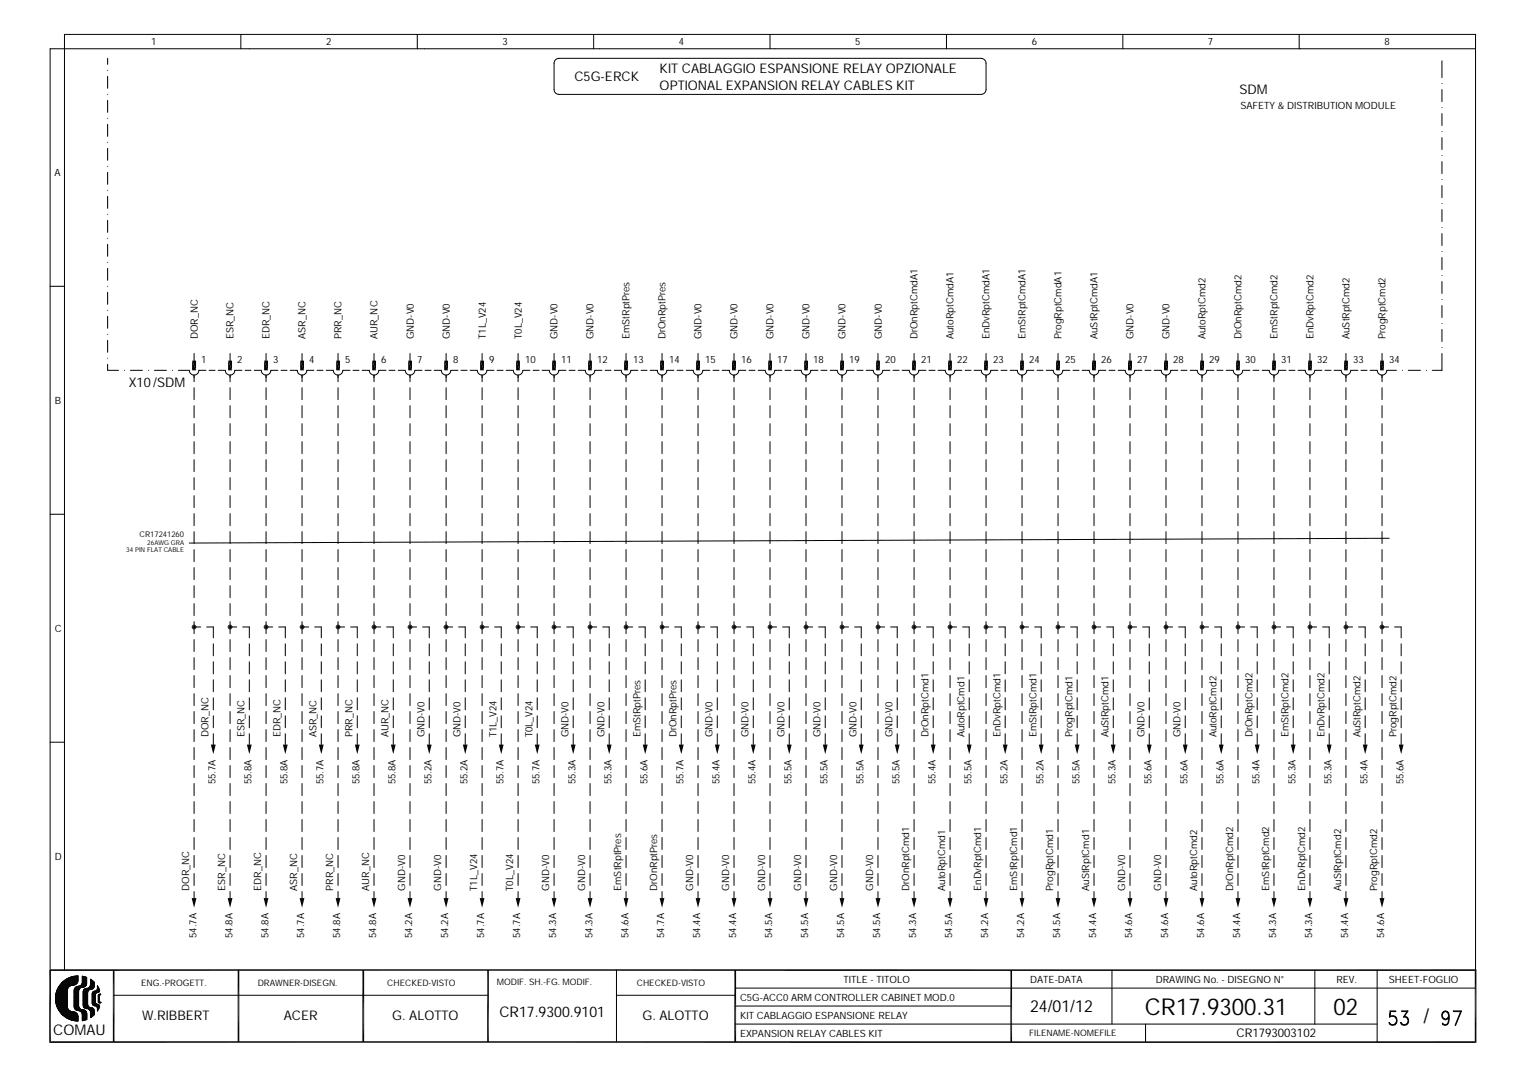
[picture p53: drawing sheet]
<svg xmlns="http://www.w3.org/2000/svg" width="297mm" height="210mm" viewBox="0 0 297 210" stroke-linecap="round" stroke-linejoin="round" font-family="sans-serif">
<defs><g id="words">
<g font-size="4.5">
<text x="222.9" y="197.5">CR17.9300.31</text>
<text x="259.6" y="197.5">02</text>
</g>
<text font-size="3.9" x="277.1" y="199.2">/</text>
<text font-size="3.2" x="200.5" y="197.1">24/01/12</text>
<g font-size="2.9">
<text x="10.4" y="201.5">COMAU</text>
<text x="97.2" y="198">CR17.9300.9101</text>
</g>
<g font-size="2.6">
<text x="111.8" y="15.8">C5G-ERCK</text>
<text x="128.4" y="14.2">KIT CABLAGGIO ESPANSIONE RELAY OPZIONALE</text>
<text x="128.4" y="17.4">OPTIONAL EXPANSION RELAY CABLES KIT</text>
<text x="241.3" y="18.4">SDM</text>
<text x="25.1" y="75.4">X10/SDM</text>
<text x="27.7" y="198.7">W.RIBBERT</text>
<text x="55.2" y="198.7">ACER</text>
<text x="76.4" y="198.7">G. ALOTTO</text>
<text x="125.1" y="198.7">G. ALOTTO</text>
</g>
<text font-size="2.3" x="240.7" y="202">CR1793003102</text>
<g font-size="1.9">
<text x="29.4" y="8.8">1</text>
<text x="63.5" y="8.8">2</text>
<text x="97.8" y="8.8">3</text>
<text x="132.1" y="8.8">4</text>
<text x="166.5" y="8.8">5</text>
<text x="200.9" y="8.8">6</text>
<text x="235.2" y="8.8">7</text>
<text x="269.5" y="8.8">8</text>
<text x="241.5" y="21.2">SAFETY &amp; DISTRIBUTION MODULE</text>
<text x="10.6" y="34.3">A</text>
<text x="38.5" y="66" transform="rotate(-90 38.5 66)">DOR_NC</text>
<text x="39.2" y="70.7">1</text>
<text x="45.5" y="66" transform="rotate(-90 45.5 66)">ESR_NC</text>
<text x="46.2" y="70.7">2</text>
<text x="52.5" y="66" transform="rotate(-90 52.5 66)">EDR_NC</text>
<text x="53.2" y="70.7">3</text>
<text x="59.5" y="66" transform="rotate(-90 59.5 66)">ASR_NC</text>
<text x="60.2" y="70.7">4</text>
<text x="66.5" y="66" transform="rotate(-90 66.5 66)">PRR_NC</text>
<text x="67.2" y="70.7">5</text>
<text x="73.5" y="66" transform="rotate(-90 73.5 66)">AUR_NC</text>
<text x="74.2" y="70.7">6</text>
<text x="80.5" y="66" transform="rotate(-90 80.5 66)">GND-V0</text>
<text x="81.2" y="70.7">7</text>
<text x="87.5" y="66" transform="rotate(-90 87.5 66)">GND-V0</text>
<text x="88.2" y="70.7">8</text>
<text x="94.6" y="66" transform="rotate(-90 94.6 66)">T1L_V24</text>
<text x="95.2" y="70.7">9</text>
<text x="101.6" y="66" transform="rotate(-90 101.6 66)">T0L_V24</text>
<text x="102.3" y="70.7">10</text>
<text x="108.6" y="66" transform="rotate(-90 108.6 66)">GND-V0</text>
<text x="109.3" y="70.7">11</text>
<text x="115.6" y="66" transform="rotate(-90 115.6 66)">GND-V0</text>
<text x="116.3" y="70.7">12</text>
<text x="122.6" y="66" transform="rotate(-90 122.6 66)">EmStRptPres</text>
<text x="123.3" y="70.7">13</text>
<text x="129.6" y="66" transform="rotate(-90 129.6 66)">DrOnRptPres</text>
<text x="130.3" y="70.7">14</text>
<text x="136.6" y="66" transform="rotate(-90 136.6 66)">GND-V0</text>
<text x="137.3" y="70.7">15</text>
<text x="143.6" y="66" transform="rotate(-90 143.6 66)">GND-V0</text>
<text x="144.3" y="70.7">16</text>
<text x="150.6" y="66" transform="rotate(-90 150.6 66)">GND-V0</text>
<text x="151.3" y="70.7">17</text>
<text x="157.6" y="66" transform="rotate(-90 157.6 66)">GND-V0</text>
<text x="158.3" y="70.7">18</text>
<text x="164.6" y="66" transform="rotate(-90 164.6 66)">GND-V0</text>
<text x="165.3" y="70.7">19</text>
<text x="171.6" y="66" transform="rotate(-90 171.6 66)">GND-V0</text>
<text x="172.3" y="70.7">20</text>
<text x="178.6" y="66" transform="rotate(-90 178.6 66)">DrOnRptCmdA1</text>
<text x="179.3" y="70.7">21</text>
<text x="185.7" y="66" transform="rotate(-90 185.7 66)">AutoRptCmdA1</text>
<text x="186.4" y="70.7">22</text>
<text x="192.7" y="66" transform="rotate(-90 192.7 66)">EnDvRptCmdA1</text>
<text x="193.4" y="70.7">23</text>
<text x="199.7" y="66" transform="rotate(-90 199.7 66)">EmStRptCmdA1</text>
<text x="200.4" y="70.7">24</text>
<text x="206.7" y="66" transform="rotate(-90 206.7 66)">ProgRptCmdA1</text>
<text x="207.4" y="70.7">25</text>
<text x="213.7" y="66" transform="rotate(-90 213.7 66)">AuStRptCmdA1</text>
<text x="214.4" y="70.7">26</text>
<text x="220.7" y="66" transform="rotate(-90 220.7 66)">GND-V0</text>
<text x="221.4" y="70.7">27</text>
<text x="227.7" y="66" transform="rotate(-90 227.7 66)">GND-V0</text>
<text x="228.4" y="70.7">28</text>
<text x="234.7" y="66" transform="rotate(-90 234.7 66)">AutoRptCmd2</text>
<text x="235.4" y="70.7">29</text>
<text x="241.7" y="66" transform="rotate(-90 241.7 66)">DrOnRptCmd2</text>
<text x="242.4" y="70.7">30</text>
<text x="248.7" y="66" transform="rotate(-90 248.7 66)">EmStRptCmd2</text>
<text x="249.4" y="70.7">31</text>
<text x="255.7" y="66" transform="rotate(-90 255.7 66)">EnDvRptCmd2</text>
<text x="256.4" y="70.7">32</text>
<text x="262.7" y="66" transform="rotate(-90 262.7 66)">AuStRptCmd2</text>
<text x="263.4" y="70.7">33</text>
<text x="269.7" y="66" transform="rotate(-90 269.7 66)">ProgRptCmd2</text>
<text x="270.4" y="70.7">34</text>
<text x="10.7" y="78.6">B</text>
<text x="10.6" y="123">C</text>
<text x="40.6" y="143.6" transform="rotate(-90 40.6 143.6)">DOR_NC</text>
<text x="47.6" y="143.6" transform="rotate(-90 47.6 143.6)">ESR_NC</text>
<text x="54.6" y="143.6" transform="rotate(-90 54.6 143.6)">EDR_NC</text>
<text x="61.6" y="143.6" transform="rotate(-90 61.6 143.6)">ASR_NC</text>
<text x="68.6" y="143.6" transform="rotate(-90 68.6 143.6)">PRR_NC</text>
<text x="75.6" y="143.6" transform="rotate(-90 75.6 143.6)">AUR_NC</text>
<text x="82.6" y="143.6" transform="rotate(-90 82.6 143.6)">GND-V0</text>
<text x="89.6" y="143.6" transform="rotate(-90 89.6 143.6)">GND-V0</text>
<text x="96.6" y="143.6" transform="rotate(-90 96.6 143.6)">T1L_V24</text>
<text x="103.7" y="143.6" transform="rotate(-90 103.7 143.6)">T0L_V24</text>
<text x="110.7" y="143.6" transform="rotate(-90 110.7 143.6)">GND-V0</text>
<text x="117.7" y="143.6" transform="rotate(-90 117.7 143.6)">GND-V0</text>
<text x="124.7" y="143.6" transform="rotate(-90 124.7 143.6)">EmStRptPres</text>
<text x="131.7" y="143.6" transform="rotate(-90 131.7 143.6)">DrOnRptPres</text>
<text x="138.7" y="143.6" transform="rotate(-90 138.7 143.6)">GND-V0</text>
<text x="145.7" y="143.6" transform="rotate(-90 145.7 143.6)">GND-V0</text>
<text x="152.7" y="143.6" transform="rotate(-90 152.7 143.6)">GND-V0</text>
<text x="159.7" y="143.6" transform="rotate(-90 159.7 143.6)">GND-V0</text>
<text x="166.7" y="143.6" transform="rotate(-90 166.7 143.6)">GND-V0</text>
<text x="173.7" y="143.6" transform="rotate(-90 173.7 143.6)">GND-V0</text>
<text x="180.7" y="143.6" transform="rotate(-90 180.7 143.6)">DrOnRptCmd1</text>
<text x="187.7" y="143.6" transform="rotate(-90 187.7 143.6)">AutoRptCmd1</text>
<text x="194.8" y="143.6" transform="rotate(-90 194.8 143.6)">EnDvRptCmd1</text>
<text x="201.8" y="143.6" transform="rotate(-90 201.8 143.6)">EmStRptCmd1</text>
<text x="208.8" y="143.6" transform="rotate(-90 208.8 143.6)">ProgRptCmd1</text>
<text x="215.8" y="143.6" transform="rotate(-90 215.8 143.6)">AuStRptCmd1</text>
<text x="222.8" y="143.6" transform="rotate(-90 222.8 143.6)">GND-V0</text>
<text x="229.8" y="143.6" transform="rotate(-90 229.8 143.6)">GND-V0</text>
<text x="236.8" y="143.6" transform="rotate(-90 236.8 143.6)">AutoRptCmd2</text>
<text x="243.8" y="143.6" transform="rotate(-90 243.8 143.6)">DrOnRptCmd2</text>
<text x="250.8" y="143.6" transform="rotate(-90 250.8 143.6)">EmStRptCmd2</text>
<text x="257.8" y="143.6" transform="rotate(-90 257.8 143.6)">EnDvRptCmd2</text>
<text x="264.8" y="143.6" transform="rotate(-90 264.8 143.6)">AuStRptCmd2</text>
<text x="271.8" y="143.6" transform="rotate(-90 271.8 143.6)">ProgRptCmd2</text>
<text x="42" y="152.8" transform="rotate(-90 42 152.8)">55.7A</text>
<text x="49" y="152.8" transform="rotate(-90 49 152.8)">55.8A</text>
<text x="56" y="152.8" transform="rotate(-90 56 152.8)">55.8A</text>
<text x="63" y="152.8" transform="rotate(-90 63 152.8)">55.7A</text>
<text x="70" y="152.8" transform="rotate(-90 70 152.8)">55.8A</text>
<text x="77" y="152.8" transform="rotate(-90 77 152.8)">55.8A</text>
<text x="84" y="152.8" transform="rotate(-90 84 152.8)">55.2A</text>
<text x="91" y="152.8" transform="rotate(-90 91 152.8)">55.2A</text>
<text x="98" y="152.8" transform="rotate(-90 98 152.8)">55.7A</text>
<text x="105" y="152.8" transform="rotate(-90 105 152.8)">55.7A</text>
<text x="112" y="152.8" transform="rotate(-90 112 152.8)">55.3A</text>
<text x="119" y="152.8" transform="rotate(-90 119 152.8)">55.3A</text>
<text x="126" y="152.8" transform="rotate(-90 126 152.8)">55.6A</text>
<text x="133.1" y="152.8" transform="rotate(-90 133.1 152.8)">55.7A</text>
<text x="140.1" y="152.8" transform="rotate(-90 140.1 152.8)">55.4A</text>
<text x="147.1" y="152.8" transform="rotate(-90 147.1 152.8)">55.4A</text>
<text x="154.1" y="152.8" transform="rotate(-90 154.1 152.8)">55.5A</text>
<text x="161.1" y="152.8" transform="rotate(-90 161.1 152.8)">55.5A</text>
<text x="168.1" y="152.8" transform="rotate(-90 168.1 152.8)">55.5A</text>
<text x="175.1" y="152.8" transform="rotate(-90 175.1 152.8)">55.5A</text>
<text x="182.1" y="152.8" transform="rotate(-90 182.1 152.8)">55.4A</text>
<text x="189.1" y="152.8" transform="rotate(-90 189.1 152.8)">55.5A</text>
<text x="196.1" y="152.8" transform="rotate(-90 196.1 152.8)">55.2A</text>
<text x="203.1" y="152.8" transform="rotate(-90 203.1 152.8)">55.2A</text>
<text x="210.1" y="152.8" transform="rotate(-90 210.1 152.8)">55.5A</text>
<text x="217.1" y="152.8" transform="rotate(-90 217.1 152.8)">55.3A</text>
<text x="224.2" y="152.8" transform="rotate(-90 224.2 152.8)">55.6A</text>
<text x="231.2" y="152.8" transform="rotate(-90 231.2 152.8)">55.6A</text>
<text x="238.2" y="152.8" transform="rotate(-90 238.2 152.8)">55.6A</text>
<text x="245.2" y="152.8" transform="rotate(-90 245.2 152.8)">55.4A</text>
<text x="252.2" y="152.8" transform="rotate(-90 252.2 152.8)">55.3A</text>
<text x="259.2" y="152.8" transform="rotate(-90 259.2 152.8)">55.3A</text>
<text x="266.2" y="152.8" transform="rotate(-90 266.2 152.8)">55.4A</text>
<text x="273.2" y="152.8" transform="rotate(-90 273.2 152.8)">55.6A</text>
<text x="10.7" y="167.4">D</text>
<text x="36.9" y="173.5" transform="rotate(-90 36.9 173.5)">DOR_NC</text>
<text x="43.9" y="173.5" transform="rotate(-90 43.9 173.5)">ESR_NC</text>
<text x="50.9" y="173.5" transform="rotate(-90 50.9 173.5)">EDR_NC</text>
<text x="57.9" y="173.5" transform="rotate(-90 57.9 173.5)">ASR_NC</text>
<text x="64.9" y="173.5" transform="rotate(-90 64.9 173.5)">PRR_NC</text>
<text x="71.9" y="173.5" transform="rotate(-90 71.9 173.5)">AUR_NC</text>
<text x="78.9" y="173.5" transform="rotate(-90 78.9 173.5)">GND-V0</text>
<text x="85.9" y="173.5" transform="rotate(-90 85.9 173.5)">GND-V0</text>
<text x="92.9" y="173.5" transform="rotate(-90 92.9 173.5)">T1L_V24</text>
<text x="99.9" y="173.5" transform="rotate(-90 99.9 173.5)">T0L_V24</text>
<text x="106.9" y="173.5" transform="rotate(-90 106.9 173.5)">GND-V0</text>
<text x="113.9" y="173.5" transform="rotate(-90 113.9 173.5)">GND-V0</text>
<text x="120.9" y="173.5" transform="rotate(-90 120.9 173.5)">EmStRptPres</text>
<text x="128" y="173.5" transform="rotate(-90 128 173.5)">DrOnRptPres</text>
<text x="135" y="173.5" transform="rotate(-90 135 173.5)">GND-V0</text>
<text x="142" y="173.5" transform="rotate(-90 142 173.5)">GND-V0</text>
<text x="149" y="173.5" transform="rotate(-90 149 173.5)">GND-V0</text>
<text x="156" y="173.5" transform="rotate(-90 156 173.5)">GND-V0</text>
<text x="163" y="173.5" transform="rotate(-90 163 173.5)">GND-V0</text>
<text x="170" y="173.5" transform="rotate(-90 170 173.5)">GND-V0</text>
<text x="177" y="173.5" transform="rotate(-90 177 173.5)">DrOnRptCmd1</text>
<text x="184" y="173.5" transform="rotate(-90 184 173.5)">AutoRptCmd1</text>
<text x="191" y="173.5" transform="rotate(-90 191 173.5)">EnDvRptCmd1</text>
<text x="198" y="173.5" transform="rotate(-90 198 173.5)">EmStRptCmd1</text>
<text x="205" y="173.5" transform="rotate(-90 205 173.5)">ProgRptCmd1</text>
<text x="212" y="173.5" transform="rotate(-90 212 173.5)">AuStRptCmd1</text>
<text x="219.1" y="173.5" transform="rotate(-90 219.1 173.5)">GND-V0</text>
<text x="226.1" y="173.5" transform="rotate(-90 226.1 173.5)">GND-V0</text>
<text x="233.1" y="173.5" transform="rotate(-90 233.1 173.5)">AutoRptCmd2</text>
<text x="240.1" y="173.5" transform="rotate(-90 240.1 173.5)">DrOnRptCmd2</text>
<text x="247.1" y="173.5" transform="rotate(-90 247.1 173.5)">EmStRptCmd2</text>
<text x="254.1" y="173.5" transform="rotate(-90 254.1 173.5)">EnDvRptCmd2</text>
<text x="261.1" y="173.5" transform="rotate(-90 261.1 173.5)">AuStRptCmd2</text>
<text x="268.1" y="173.5" transform="rotate(-90 268.1 173.5)">ProgRptCmd2</text>
<text x="38.2" y="182.6" transform="rotate(-90 38.2 182.6)">54.7A</text>
<text x="45.2" y="182.6" transform="rotate(-90 45.2 182.6)">54.8A</text>
<text x="52.2" y="182.6" transform="rotate(-90 52.2 182.6)">54.8A</text>
<text x="59.2" y="182.6" transform="rotate(-90 59.2 182.6)">54.7A</text>
<text x="66.3" y="182.6" transform="rotate(-90 66.3 182.6)">54.8A</text>
<text x="73.3" y="182.6" transform="rotate(-90 73.3 182.6)">54.8A</text>
<text x="80.3" y="182.6" transform="rotate(-90 80.3 182.6)">54.2A</text>
<text x="87.3" y="182.6" transform="rotate(-90 87.3 182.6)">54.2A</text>
<text x="94.3" y="182.6" transform="rotate(-90 94.3 182.6)">54.7A</text>
<text x="101.3" y="182.6" transform="rotate(-90 101.3 182.6)">54.7A</text>
<text x="108.3" y="182.6" transform="rotate(-90 108.3 182.6)">54.3A</text>
<text x="115.3" y="182.6" transform="rotate(-90 115.3 182.6)">54.3A</text>
<text x="122.3" y="182.6" transform="rotate(-90 122.3 182.6)">54.6A</text>
<text x="129.3" y="182.6" transform="rotate(-90 129.3 182.6)">54.7A</text>
<text x="136.3" y="182.6" transform="rotate(-90 136.3 182.6)">54.4A</text>
<text x="143.3" y="182.6" transform="rotate(-90 143.3 182.6)">54.4A</text>
<text x="150.3" y="182.6" transform="rotate(-90 150.3 182.6)">54.5A</text>
<text x="157.4" y="182.6" transform="rotate(-90 157.4 182.6)">54.5A</text>
<text x="164.4" y="182.6" transform="rotate(-90 164.4 182.6)">54.5A</text>
<text x="171.4" y="182.6" transform="rotate(-90 171.4 182.6)">54.5A</text>
<text x="178.4" y="182.6" transform="rotate(-90 178.4 182.6)">54.3A</text>
<text x="185.4" y="182.6" transform="rotate(-90 185.4 182.6)">54.5A</text>
<text x="192.4" y="182.6" transform="rotate(-90 192.4 182.6)">54.2A</text>
<text x="199.4" y="182.6" transform="rotate(-90 199.4 182.6)">54.2A</text>
<text x="206.4" y="182.6" transform="rotate(-90 206.4 182.6)">54.5A</text>
<text x="213.4" y="182.6" transform="rotate(-90 213.4 182.6)">54.4A</text>
<text x="220.4" y="182.6" transform="rotate(-90 220.4 182.6)">54.6A</text>
<text x="227.4" y="182.6" transform="rotate(-90 227.4 182.6)">54.6A</text>
<text x="234.4" y="182.6" transform="rotate(-90 234.4 182.6)">54.6A</text>
<text x="241.4" y="182.6" transform="rotate(-90 241.4 182.6)">54.4A</text>
<text x="248.5" y="182.6" transform="rotate(-90 248.5 182.6)">54.3A</text>
<text x="255.5" y="182.6" transform="rotate(-90 255.5 182.6)">54.3A</text>
<text x="262.5" y="182.6" transform="rotate(-90 262.5 182.6)">54.4A</text>
<text x="269.5" y="182.6" transform="rotate(-90 269.5 182.6)">54.6A</text>
<text x="164.2" y="191.5">TITLE - TITOLO</text>
<text x="200.6" y="191.5">DATE-DATA</text>
<text x="225" y="191.5">DRAWING No. - DISEGNO N°</text>
<text x="260.2" y="191.5">REV.</text>
<text x="270.4" y="191.5">SHEET-FOGLIO</text>
<text x="144.1" y="195">C5G-ACC0 ARM CONTROLLER CABINET MOD.0</text>
<text x="144.1" y="198.5">KIT CABLAGGIO ESPANSIONE RELAY</text>
<text x="144.1" y="202">EXPANSION RELAY CABLES KIT</text>
</g>
<g font-size="1.7">
<text x="27.5" y="191.9">ENG.-PROGETT.</text>
<text x="50.2" y="191.9">DRAWNER-DISEGN.</text>
<text x="75.4" y="191.9">CHECKED-VISTO</text>
<text x="96.7" y="191.7">MODIF. SH.-FG. MODIF.</text>
<text x="124" y="191.9">CHECKED-VISTO</text>
<text x="200.4" y="201.7">FILENAME-NOMEFILE</text>
</g>
<text font-size="1.5" x="27.2" y="104.6">CR17241260</text>
<g font-size="1.3">
<text x="24.6" y="107.6">34 PIN FLAT CABLE</text>
<text x="28.7" y="106.2">26AWG GRA</text>
</g>
</g></defs>
<g fill="none" stroke="#000" stroke-width=".19">
<path d="M21 11.4v1.1M21 14.9v2.3M21 19.6v2.3M21 13.7h.1M21 18.4h.1M46.9 6.7v2.8M81.2 6.7v2.8M108.2 11.5l.6-.1h82.2a.99 .99 0 0 1 1 .9v5.1a.99 .99 0 0 1-1 1h-82.2a.95 .95 0 0 1-.9-1v-5.1zM115.6 6.7v2.8M149.9 6.7v2.8M184.3 6.7v2.8M218.6 6.7v2.8"/>
<path d="M252.9 6.7v2.8M280.7 11.8v3.3M280.7 17.4v2.4M280.7 16.3h.1M287.3 9.5h-277.5v179.4M21 24.2v2.4M21 28.9v2.3M21 33.6v2.3M21 38.2v2.4M21 23h.1M21 27.7h.1M21 32.4h.1"/>
<path d="M21 37.1h.1M280.7 22.1v2.3M280.7 26.8v2.3M280.7 31.5v2.3M280.7 36.1v2.4M280.7 39.6h.1M280.7 35h.1M280.7 30.3h.1M280.7 25.6h.1M280.7 20.9h.1M9.8 55.7h2.8M21 42.9v2.3"/>
<path d="M21 47.6v2.3M21 52.3v2.3M21 56.9v2.4M21 41.7h.1M21 46.4h.1M21 51.1h.1M21 55.7h.1M280.7 40.8v2.3M280.7 45.5v2.3M280.7 50.1v2.4M280.7 54.8v2.3M280.7 59.5v2.3"/>
<path d="M280.7 58.3h.1M280.7 53.7h.1M280.7 49h.1M280.7 44.3h.1M21 70.9v1.2h2.1M21 61.6v2.3M21 66.3v2.3M21 60.4h.1M21 65.1h.1M21 69.8h.1M24.2 72.1h.1M25.4 72.1h2.3"/>
<path d="M28.9 72.1h.1M30.1 72.1h2.3M33.6 72.1h.1M34.7 72.1h2.2a.93 .93 0 0 0 .9 .9 .93 .93 0 0 0 .9-.9h1.4M37.8 68.8v1.9M37.8 73v1.3M37.8 75.5v2.3M37.8 79v2.3M40.7 72.1h1.2M42.5 72.1h1.4a.93 .93 0 0 0 .9 .9 .93 .93 0 0 0 .9-.9h1.4M44.8 68.8v1.9M44.8 73v1.3"/>
<path d="M44.8 75.5v2.3M44.8 79v2.3M47.7 72.1h1.2M49.5 72.1h1.4a.93 .93 0 0 0 .9 .9 .93 .93 0 0 0 .9-.9h1.4M51.8 68.8v1.9M51.8 73v1.3M51.8 75.5v2.3M51.8 79v2.3M54.7 72.1h1.2M56.5 72.1h1.4a.93 .93 0 0 0 .9 .9 .93 .93 0 0 0 .9-.9h1.4M58.8 68.8v1.9M58.8 73v1.3"/>
<path d="M58.8 75.5v2.3M58.8 79v2.3M61.7 72.1h1.2M63.5 72.1h1.4a.93 .93 0 0 0 .9 .9 .93 .93 0 0 0 .9-.9h1.4M65.8 68.8v1.9M65.8 73v1.3M65.8 75.5v2.3M65.8 79v2.3M68.7 72.1h1.2M70.5 72.1h1.4a.93 .93 0 0 0 .9 .9 .93 .93 0 0 0 .9-.9h1.4M72.8 68.8v1.9M72.8 73v1.3"/>
<path d="M72.8 75.5v2.3M72.8 79v2.3M75.7 72.1h1.2M77.5 72.1h1.4a.94 .94 0 0 0 .9 .9 .94 .94 0 0 0 1-.9h1.3M79.8 68.8v1.9M79.8 73v1.3M79.8 75.5v2.3M79.8 79v2.3M82.7 72.1h1.2M84.5 72.1h1.4a.94 .94 0 0 0 .9 .9 .94 .94 0 0 0 1-.9h1.4M86.8 68.8v1.9M86.8 73v1.3"/>
<path d="M86.8 75.5v2.3M86.8 79v2.3M89.7 72.1h1.2M91.5 72.1h1.4a.94 .94 0 0 0 .9 .9 .94 .94 0 0 0 1-.9h1.4M93.9 68.8v1.9M93.9 73v1.3M93.9 75.5v2.3M93.9 79v2.3M96.8 72.1h1.1M98.5 72.1h1.4a.93 .93 0 0 0 1 .9 .93 .93 0 0 0 .9-.9h1.4M100.9 68.8v1.9M100.9 73v1.3"/>
<path d="M100.9 75.5v2.3M100.9 79v2.3M103.8 72.1h1.1M105.5 72.1h1.4a.93 .93 0 0 0 1 .9 .93 .93 0 0 0 .9-.9h1.4M107.9 68.8v1.9M107.9 73v1.3M107.9 75.5v2.3M107.9 79v2.3M110.8 72.1h1.2M112.6 72.1h1.3a.93 .93 0 0 0 1 .9 .93 .93 0 0 0 .9-.9h1.4M114.9 68.8v1.9M114.9 73v1.3"/>
<path d="M114.9 75.5v2.3M114.9 79v2.3M117.8 72.1h1.2M119.6 72.1h1.3a.93 .93 0 0 0 1 .9 .93 .93 0 0 0 .9-.9h1.4M121.9 68.8v1.9M121.9 73v1.3M121.9 75.5v2.3M121.9 79v2.3M124.8 72.1h1.2M126.6 72.1h1.4a.93 .93 0 0 0 .9 .9 .93 .93 0 0 0 .9-.9h1.4M128.9 68.8v1.9M128.9 73v1.3"/>
<path d="M128.9 75.5v2.3M128.9 79v2.3M131.8 72.1h1.2M133.6 72.1h1.4a.93 .93 0 0 0 .9 .9 .93 .93 0 0 0 .9-.9h1.4M135.9 68.8v1.9M135.9 73v1.3M135.9 75.5v2.3M135.9 79v2.3M138.8 72.1h1.2M140.6 72.1h1.4a.93 .93 0 0 0 .9 .9 .93 .93 0 0 0 .9-.9h1.4M142.9 68.8v1.9M142.9 73v1.3"/>
<path d="M142.9 75.5v2.3M142.9 79v2.3M145.8 72.1h1.2M147.6 72.1h1.4a.93 .93 0 0 0 .9 .9 .93 .93 0 0 0 .9-.9h1.4M149.9 68.8v1.9M149.9 73v1.3M149.9 75.5v2.3M149.9 79v2.3M152.8 72.1h1.2M154.6 72.1h1.4a.93 .93 0 0 0 .9 .9 .93 .93 0 0 0 .9-.9h1.4M156.9 68.8v1.9M156.9 73v1.3"/>
<path d="M156.9 75.5v2.3M156.9 79v2.3M159.8 72.1h1.2M161.6 72.1h1.4a.94 .94 0 0 0 .9 .9 .94 .94 0 0 0 1-.9h1.3M163.9 68.8v1.9M163.9 73v1.3M163.9 75.5v2.3M163.9 79v2.3M166.8 72.1h1.2M168.6 72.1h1.4a.94 .94 0 0 0 .9 .9 .94 .94 0 0 0 1-.9h1.3M170.9 68.8v1.9M170.9 73v1.3"/>
<path d="M170.9 75.5v2.3M170.9 79v2.3M173.8 72.1h1.2M175.6 72.1h1.4a.94 .94 0 0 0 .9 .9 .94 .94 0 0 0 1-.9h1.4M177.9 68.8v1.9M177.9 73v1.3M177.9 75.5v2.3M177.9 79v2.3M180.8 72.1h1.2M182.6 72.1h1.4a.94 .94 0 0 0 .9 .9 .94 .94 0 0 0 1-.9h1.4M185 68.8v1.9M185 73v1.3"/>
<path d="M185 75.5v2.3M185 79v2.3M187.9 72.1h1.1M189.6 72.1h1.4a.93 .93 0 0 0 1 .9 .93 .93 0 0 0 .9-.9h1.4M192 68.8v1.9M192 73v1.3M192 75.5v2.3M192 79v2.3M194.9 72.1h1.1M196.7 72.1h1.3a.93 .93 0 0 0 1 .9 .93 .93 0 0 0 .9-.9h1.4M199 68.8v1.9M199 73v1.3"/>
<path d="M199 75.5v2.3M199 79v2.3M201.9 72.1h1.2M203.7 72.1h1.3a.93 .93 0 0 0 1 .9 .93 .93 0 0 0 .9-.9h1.4M206 68.8v1.9M206 73v1.3M206 75.5v2.3M206 79v2.3M208.9 72.1h1.2M210.7 72.1h1.3a.93 .93 0 0 0 1 .9 .93 .93 0 0 0 .9-.9h1.4M213 68.8v1.9M213 73v1.3"/>
<path d="M213 75.5v2.3M213 79v2.3M215.9 72.1h1.2M217.7 72.1h1.4a.93 .93 0 0 0 .9 .9 .93 .93 0 0 0 .9-.9h1.4M220 68.8v1.9M220 73v1.3M220 75.5v2.3M220 79v2.3M222.9 72.1h1.2M224.7 72.1h1.4a.93 .93 0 0 0 .9 .9 .93 .93 0 0 0 .9-.9h1.4M227 68.8v1.9M227 73v1.3"/>
<path d="M227 75.5v2.3M227 79v2.3M229.9 72.1h1.2M231.7 72.1h1.4a.93 .93 0 0 0 .9 .9 .93 .93 0 0 0 .9-.9h1.4M234 68.8v1.9M234 73v1.3M234 75.5v2.3M234 79v2.3M236.9 72.1h1.2M238.7 72.1h1.4a.93 .93 0 0 0 .9 .9 .93 .93 0 0 0 .9-.9h1.4M241 68.8v1.9M241 73v1.3"/>
<path d="M241 75.5v2.3M241 79v2.3M243.9 72.1h1.2M245.7 72.1h1.4a.93 .93 0 0 0 .9 .9 .93 .93 0 0 0 .9-.9h1.4M248 68.8v1.9M248 73v1.3M248 75.5v2.3M248 79v2.3M250.9 72.1h1.2M252.7 72.1h1.4a.94 .94 0 0 0 .9 .9 .94 .94 0 0 0 1-.9h1.3M255 68.8v1.9M255 73v1.3"/>
<path d="M255 75.5v2.3M255 79v2.3M257.9 72.1h1.2M259.7 72.1h1.4a.94 .94 0 0 0 .9 .9 .94 .94 0 0 0 1-.9h1.4M262 68.8v1.9M262 73v1.3M262 75.5v2.3M262 79v2.3M264.9 72.1h1.2M266.7 72.1h1.4a.94 .94 0 0 0 .9 .9 .94 .94 0 0 0 1-.9h1.8M269 68.8v1.9M269 73v1.3"/>
<path d="M269 75.5v2.3M269 79v2.3M273 72.1h.1M274.2 72.1h2.3M277.7 72.1h.1M280.7 64.1v2.4M280.7 68.8v3.3h-1.9M280.7 67.7h.1M280.7 63h.1M37.8 82.5v2.3M37.8 86v2.3M37.8 89.5v2.3"/>
<path d="M37.8 93v2.3M37.8 96.5v2.3M44.8 82.5v2.3M44.8 86v2.3M44.8 89.5v2.3M44.8 93v2.3M44.8 96.5v2.3M51.8 82.5v2.3M51.8 86v2.3M51.8 89.5v2.3M51.8 93v2.3M51.8 96.5v2.3"/>
<path d="M58.8 82.5v2.3M58.8 86v2.3M58.8 89.5v2.3M58.8 93v2.3M58.8 96.5v2.3M65.8 82.5v2.3M65.8 86v2.3M65.8 89.5v2.3M65.8 93v2.3M65.8 96.5v2.3M72.8 82.5v2.3M72.8 86v2.3"/>
<path d="M72.8 89.5v2.3M72.8 93v2.3M72.8 96.5v2.3M79.8 82.5v2.3M79.8 86v2.3M79.8 89.5v2.3M79.8 93v2.3M79.8 96.5v2.3M86.8 82.5v2.3M86.8 86v2.3M86.8 89.5v2.3M86.8 93v2.3"/>
<path d="M86.8 96.5v2.3M93.9 82.5v2.3M93.9 86v2.3M93.9 89.5v2.3M93.9 93v2.3M93.9 96.5v2.3M100.9 82.5v2.3M100.9 86v2.3M100.9 89.5v2.3M100.9 93v2.3M100.9 96.5v2.3M107.9 82.5v2.3"/>
<path d="M107.9 86v2.3M107.9 89.5v2.3M107.9 93v2.3M107.9 96.5v2.3M114.9 82.5v2.3M114.9 86v2.3M114.9 89.5v2.3M114.9 93v2.3M114.9 96.5v2.3M121.9 82.5v2.3M121.9 86v2.3M121.9 89.5v2.3"/>
<path d="M121.9 93v2.3M121.9 96.5v2.3M128.9 82.5v2.3M128.9 86v2.3M128.9 89.5v2.3M128.9 93v2.3M128.9 96.5v2.3M135.9 82.5v2.3M135.9 86v2.3M135.9 89.5v2.3M135.9 93v2.3M135.9 96.5v2.3"/>
<path d="M142.9 82.5v2.3M142.9 86v2.3M142.9 89.5v2.3M142.9 93v2.3M142.9 96.5v2.3M149.9 82.5v2.3M149.9 86v2.3M149.9 89.5v2.3M149.9 93v2.3M149.9 96.5v2.3M156.9 82.5v2.3M156.9 86v2.3"/>
<path d="M156.9 89.5v2.3M156.9 93v2.3M156.9 96.5v2.3M163.9 82.5v2.3M163.9 86v2.3M163.9 89.5v2.3M163.9 93v2.3M163.9 96.5v2.3M170.9 82.5v2.3M170.9 86v2.3M170.9 89.5v2.3M170.9 93v2.3"/>
<path d="M170.9 96.5v2.3M177.9 82.5v2.3M177.9 86v2.3M177.9 89.5v2.3M177.9 93v2.3M177.9 96.5v2.3M185 82.5v2.3M185 86v2.3M185 89.5v2.3M185 93v2.3M185 96.5v2.3M192 82.5v2.3"/>
<path d="M192 86v2.3M192 89.5v2.3M192 93v2.3M192 96.5v2.3M199 82.5v2.3M199 86v2.3M199 89.5v2.3M199 93v2.3M199 96.5v2.3M206 82.5v2.3M206 86v2.3M206 89.5v2.3"/>
<path d="M206 93v2.3M206 96.5v2.3M213 82.5v2.3M213 86v2.3M213 89.5v2.3M213 93v2.3M213 96.5v2.3M220 82.5v2.3M220 86v2.3M220 89.5v2.3M220 93v2.3M220 96.5v2.3"/>
<path d="M227 82.5v2.3M227 86v2.3M227 89.5v2.3M227 93v2.3M227 96.5v2.3M234 82.5v2.3M234 86v2.3M234 89.5v2.3M234 93v2.3M234 96.5v2.3M241 82.5v2.3M241 86v2.3"/>
<path d="M241 89.5v2.3M241 93v2.3M241 96.5v2.3M248 82.5v2.3M248 86v2.3M248 89.5v2.3M248 93v2.3M248 96.5v2.3M255 82.5v2.3M255 86v2.3M255 89.5v2.3M255 93v2.3"/>
<path d="M255 96.5v2.3M262 82.5v2.3M262 86v2.3M262 89.5v2.3M262 93v2.3M262 96.5v2.3M269 82.5v2.3M269 86v2.3M269 89.5v2.3M269 93v2.3M269 96.5v2.3M9.8 100.1h2.8"/>
<path d="M37.8 100v2.4M37.8 103.5v2.3M37.8 107v2.4M37.8 110.5v2.4M37.8 114v2.4M37.8 117.5v2.4M44.8 100v2.4M44.8 103.5v2.3M44.8 107v2.4M44.8 110.5v2.4M44.8 114v2.4M44.8 117.5v2.4"/>
<path d="M51.8 100v2.4M51.8 103.5v2.3M51.8 107v2.4M51.8 110.5v2.4M51.8 114v2.4M51.8 117.5v2.4M58.8 100v2.4M58.8 103.5v2.3M58.8 107v2.4M58.8 110.5v2.4M58.8 114v2.4M58.8 117.5v2.4"/>
<path d="M65.8 100v2.4M65.8 103.5v2.3M65.8 107v2.4M65.8 110.5v2.4M65.8 114v2.4M65.8 117.5v2.4M72.8 100v2.4M72.8 103.5v2.3M72.8 107v2.4M72.8 110.5v2.4M72.8 114v2.4M72.8 117.5v2.4"/>
<path d="M79.8 100v2.4M79.8 103.5v2.3M79.8 107v2.4M79.8 110.5v2.4M79.8 114v2.4M79.8 117.5v2.4M86.8 100v2.4M86.8 103.5v2.3M86.8 107v2.4M86.8 110.5v2.4M86.8 114v2.4M86.8 117.5v2.4"/>
<path d="M93.9 100v2.4M93.9 103.5v2.3M93.9 107v2.4M93.9 110.5v2.4M93.9 114v2.4M93.9 117.5v2.4M100.9 100v2.4M100.9 103.5v2.3M100.9 107v2.4M100.9 110.5v2.4M100.9 114v2.4M100.9 117.5v2.4"/>
<path d="M107.9 100v2.4M107.9 103.5v2.3M107.9 107v2.4M107.9 110.5v2.4M107.9 114v2.4M107.9 117.5v2.4M114.9 100v2.4M114.9 103.5v2.3M114.9 107v2.4M114.9 110.5v2.4M114.9 114v2.4M114.9 117.5v2.4"/>
<path d="M121.9 100v2.4M121.9 103.5v2.3M121.9 107v2.4M121.9 110.5v2.4M121.9 114v2.4M121.9 117.5v2.4M128.9 100v2.4M128.9 103.5v2.3M128.9 107v2.4M128.9 110.5v2.4M128.9 114v2.4M128.9 117.5v2.4"/>
<path d="M135.9 100v2.4M135.9 103.5v2.3M135.9 107v2.4M135.9 110.5v2.4M135.9 114v2.4M135.9 117.5v2.4M142.9 100v2.4M142.9 103.5v2.3M142.9 107v2.4M142.9 110.5v2.4M142.9 114v2.4M142.9 117.5v2.4"/>
<path d="M149.9 100v2.4M149.9 103.5v2.3M149.9 107v2.4M149.9 110.5v2.4M149.9 114v2.4M149.9 117.5v2.4M156.9 100v2.4M156.9 103.5v2.3M156.9 107v2.4M156.9 110.5v2.4M156.9 114v2.4M156.9 117.5v2.4"/>
<path d="M163.9 100v2.4M163.9 103.5v2.3M163.9 107v2.4M163.9 110.5v2.4M163.9 114v2.4M163.9 117.5v2.4M170.9 100v2.4M170.9 103.5v2.3M170.9 107v2.4M170.9 110.5v2.4M170.9 114v2.4M170.9 117.5v2.4"/>
<path d="M177.9 100v2.4M177.9 103.5v2.3M177.9 107v2.4M177.9 110.5v2.4M177.9 114v2.4M177.9 117.5v2.4M185 100v2.4M185 103.5v2.3M185 107v2.4M185 110.5v2.4M185 114v2.4M185 117.5v2.4"/>
<path d="M192 100v2.4M192 103.5v2.3M192 107v2.4M192 110.5v2.4M192 114v2.4M192 117.5v2.4M199 100v2.4M199 103.5v2.3M199 107v2.4M199 110.5v2.4M199 114v2.4M199 117.5v2.4"/>
<path d="M206 100v2.4M206 103.5v2.3M206 107v2.4M206 110.5v2.4M206 114v2.4M206 117.5v2.4M213 100v2.4M213 103.5v2.3M213 107v2.4M213 110.5v2.4M213 114v2.4M213 117.5v2.4"/>
<path d="M220 100v2.4M220 103.5v2.3M220 107v2.4M220 110.5v2.4M220 114v2.4M220 117.5v2.4M227 100v2.4M227 103.5v2.3M227 107v2.4M227 110.5v2.4M227 114v2.4M227 117.5v2.4"/>
<path d="M234 100v2.4M234 103.5v2.3M234 107v2.4M234 110.5v2.4M234 114v2.4M234 117.5v2.4M241 100v2.4M241 103.5v2.3M241 107v2.4M241 110.5v2.4M241 114v2.4M241 117.5v2.4"/>
<path d="M248 100v2.4M248 103.5v2.3M248 107v2.4M248 110.5v2.4M248 114v2.4M248 117.5v2.4M255 100v2.4M255 103.5v2.3M255 107v2.4M255 110.5v2.4M255 114v2.4M255 117.5v2.4"/>
<path d="M262 100v2.4M262 103.5v2.3M262 107v2.4M262 110.5v2.4M262 114v2.4M262 117.5v2.4M269 100v2.4M269 103.5v2.3M269 107v2.4M269 110.5v2.4M269 114v2.4M269 117.5v2.4"/>
<path d="M270.4 104.8l-233.5 .9M37.8 121v2.4M37.8 124.5v2.4M37.8 128.1v2.3M37.8 131.5v2.4M37.8 135.1v2.3M37.8 138.5v2.4M37.8 122.1h1.3M40.2 122.1h1.3v2.1M41.5 125.4v2.3M41.5 128.9v2.3M41.5 132.4v2.3"/>
<path d="M41.5 135.9v2.3M41.5 139.4v2.3M44.8 121v2.4M44.8 124.5v2.4M44.8 128.1v2.3M44.8 131.5v2.4M44.8 135.1v2.3M44.8 138.5v2.4M44.8 122.1h1.3M47.2 122.1h1.3v2.1M48.5 125.4v2.3M48.5 128.9v2.3"/>
<path d="M48.5 132.4v2.3M48.5 135.9v2.3M48.5 139.4v2.3M51.8 121v2.4M51.8 124.5v2.4M51.8 128.1v2.3M51.8 131.5v2.4M51.8 135.1v2.3M51.8 138.5v2.4M51.8 122.1h1.3M54.3 122.1h1.2v2.1M55.5 125.4v2.3"/>
<path d="M55.5 128.9v2.3M55.5 132.4v2.3M55.5 135.9v2.3M55.5 139.4v2.3M58.8 121v2.4M58.8 124.5v2.4M58.8 128.1v2.3M58.8 131.5v2.4M58.8 135.1v2.3M58.8 138.5v2.4M58.8 122.1h1.3M61.3 122.1h1.2v2.1"/>
<path d="M62.5 125.4v2.3M62.5 128.9v2.3M62.5 132.4v2.3M62.5 135.9v2.3M62.5 139.4v2.3M65.8 121v2.4M65.8 124.5v2.4M65.8 128.1v2.3M65.8 131.5v2.4M65.8 135.1v2.3M65.8 138.5v2.4M65.8 122.1h1.3"/>
<path d="M68.3 122.1h1.3v2.1M69.6 125.4v2.3M69.6 128.9v2.3M69.6 132.4v2.3M69.6 135.9v2.3M69.6 139.4v2.3M72.8 121v2.4M72.8 124.5v2.4M72.8 128.1v2.3M72.8 131.5v2.4M72.8 135.1v2.3M72.8 138.5v2.4"/>
<path d="M72.8 122.1h1.3M75.3 122.1h1.3v2.1M76.6 125.4v2.3M76.6 128.9v2.3M76.6 132.4v2.3M76.6 135.9v2.3M76.6 139.4v2.3M79.8 121v2.4M79.8 124.5v2.4M79.8 128.1v2.3M79.8 131.5v2.4M79.8 135.1v2.3"/>
<path d="M79.8 138.5v2.4M79.8 122.1h1.3M82.3 122.1h1.3v2.1M83.6 125.4v2.3M83.6 128.9v2.3M83.6 132.4v2.3M83.6 135.9v2.3M83.6 139.4v2.3M86.8 121v2.4M86.8 124.5v2.4M86.8 128.1v2.3M86.8 131.5v2.4"/>
<path d="M86.8 135.1v2.3M86.8 138.5v2.4M86.8 122.1h1.3M89.3 122.1h1.3v2.1M90.6 125.4v2.3M90.6 128.9v2.3M90.6 132.4v2.3M90.6 135.9v2.3M90.6 139.4v2.3M93.9 121v2.4M93.9 124.5v2.4M93.9 128.1v2.3"/>
<path d="M93.9 131.5v2.4M93.9 135.1v2.3M93.9 138.5v2.4M93.9 122.1h1.2M96.3 122.1h1.3v2.1M97.6 125.4v2.3M97.6 128.9v2.3M97.6 132.4v2.3M97.6 135.9v2.3M97.6 139.4v2.3M100.9 121v2.4M100.9 124.5v2.4"/>
<path d="M100.9 128.1v2.3M100.9 131.5v2.4M100.9 135.1v2.3M100.9 138.5v2.4M100.9 122.1h1.2M103.3 122.1h1.3v2.1M104.6 125.4v2.3M104.6 128.9v2.3M104.6 132.4v2.3M104.6 135.9v2.3M104.6 139.4v2.3M107.9 121v2.4"/>
<path d="M107.9 124.5v2.4M107.9 128.1v2.3M107.9 131.5v2.4M107.9 135.1v2.3M107.9 138.5v2.4M107.9 122.1h1.2M110.3 122.1h1.3v2.1M111.6 125.4v2.3M111.6 128.9v2.3M111.6 132.4v2.3M111.6 135.9v2.3M111.6 139.4v2.3"/>
<path d="M114.9 121v2.4M114.9 124.5v2.4M114.9 128.1v2.3M114.9 131.5v2.4M114.9 135.1v2.3M114.9 138.5v2.4M114.9 122.1h1.3M117.3 122.1h1.3v2.1M118.6 125.4v2.3M118.6 128.9v2.3M118.6 132.4v2.3M118.6 135.9v2.3"/>
<path d="M118.6 139.4v2.3M121.9 121v2.4M121.9 124.5v2.4M121.9 128.1v2.3M121.9 131.5v2.4M121.9 135.1v2.3M121.9 138.5v2.4M121.9 122.1h1.3M124.3 122.1h1.3v2.1M125.6 125.4v2.3M125.6 128.9v2.3M125.6 132.4v2.3"/>
<path d="M125.6 135.9v2.3M125.6 139.4v2.3M128.9 121v2.4M128.9 124.5v2.4M128.9 128.1v2.3M128.9 131.5v2.4M128.9 135.1v2.3M128.9 138.5v2.4M128.9 122.1h1.3M131.3 122.1h1.3v2.1M132.6 125.4v2.3M132.6 128.9v2.3"/>
<path d="M132.6 132.4v2.3M132.6 135.9v2.3M132.6 139.4v2.3M135.9 121v2.4M135.9 124.5v2.4M135.9 128.1v2.3M135.9 131.5v2.4M135.9 135.1v2.3M135.9 138.5v2.4M135.9 122.1h1.3M138.3 122.1h1.3v2.1M139.6 125.4v2.3"/>
<path d="M139.6 128.9v2.3M139.6 132.4v2.3M139.6 135.9v2.3M139.6 139.4v2.3M142.9 121v2.4M142.9 124.5v2.4M142.9 128.1v2.3M142.9 131.5v2.4M142.9 135.1v2.3M142.9 138.5v2.4M142.9 122.1h1.3M145.4 122.1h1.2v2.1"/>
<path d="M146.6 125.4v2.3M146.6 128.9v2.3M146.6 132.4v2.3M146.6 135.9v2.3M146.6 139.4v2.3M149.9 121v2.4M149.9 124.5v2.4M149.9 128.1v2.3M149.9 131.5v2.4M149.9 135.1v2.3M149.9 138.5v2.4M149.9 122.1h1.3"/>
<path d="M152.4 122.1h1.2v2.1M153.6 125.4v2.3M153.6 128.9v2.3M153.6 132.4v2.3M153.6 135.9v2.3M153.6 139.4v2.3M156.9 121v2.4M156.9 124.5v2.4M156.9 128.1v2.3M156.9 131.5v2.4M156.9 135.1v2.3M156.9 138.5v2.4"/>
<path d="M156.9 122.1h1.3M159.4 122.1h1.3v2.1M160.7 125.4v2.3M160.7 128.9v2.3M160.7 132.4v2.3M160.7 135.9v2.3M160.7 139.4v2.3M163.9 121v2.4M163.9 124.5v2.4M163.9 128.1v2.3M163.9 131.5v2.4M163.9 135.1v2.3"/>
<path d="M163.9 138.5v2.4M163.9 122.1h1.3M166.4 122.1h1.3v2.1M167.7 125.4v2.3M167.7 128.9v2.3M167.7 132.4v2.3M167.7 135.9v2.3M167.7 139.4v2.3M170.9 121v2.4M170.9 124.5v2.4M170.9 128.1v2.3M170.9 131.5v2.4"/>
<path d="M170.9 135.1v2.3M170.9 138.5v2.4M170.9 122.1h1.3M173.4 122.1h1.3v2.1M174.7 125.4v2.3M174.7 128.9v2.3M174.7 132.4v2.3M174.7 135.9v2.3M174.7 139.4v2.3M177.9 121v2.4M177.9 124.5v2.4M177.9 128.1v2.3"/>
<path d="M177.9 131.5v2.4M177.9 135.1v2.3M177.9 138.5v2.4M177.9 122.1h1.3M180.4 122.1h1.3v2.1M181.7 125.4v2.3M181.7 128.9v2.3M181.7 132.4v2.3M181.7 135.9v2.3M181.7 139.4v2.3M185 121v2.4M185 124.5v2.4"/>
<path d="M185 128.1v2.3M185 131.5v2.4M185 135.1v2.3M185 138.5v2.4M185 122.1h1.2M187.4 122.1h1.3v2.1M188.7 125.4v2.3M188.7 128.9v2.3M188.7 132.4v2.3M188.7 135.9v2.3M188.7 139.4v2.3M192 121v2.4"/>
<path d="M192 124.5v2.4M192 128.1v2.3M192 131.5v2.4M192 135.1v2.3M192 138.5v2.4M192 122.1h1.2M194.4 122.1h1.3v2.1M195.7 125.4v2.3M195.7 128.9v2.3M195.7 132.4v2.3M195.7 135.9v2.3M195.7 139.4v2.3"/>
<path d="M199 121v2.4M199 124.5v2.4M199 128.1v2.3M199 131.5v2.4M199 135.1v2.3M199 138.5v2.4M199 122.1h1.2M201.4 122.1h1.3v2.1M202.7 125.4v2.3M202.7 128.9v2.3M202.7 132.4v2.3M202.7 135.9v2.3"/>
<path d="M202.7 139.4v2.3M206 121v2.4M206 124.5v2.4M206 128.1v2.3M206 131.5v2.4M206 135.1v2.3M206 138.5v2.4M206 122.1h1.3M208.4 122.1h1.3v2.1M209.7 125.4v2.3M209.7 128.9v2.3M209.7 132.4v2.3"/>
<path d="M209.7 135.9v2.3M209.7 139.4v2.3M213 121v2.4M213 124.5v2.4M213 128.1v2.3M213 131.5v2.4M213 135.1v2.3M213 138.5v2.4M213 122.1h1.3M215.4 122.1h1.3v2.1M216.7 125.4v2.3M216.7 128.9v2.3"/>
<path d="M216.7 132.4v2.3M216.7 135.9v2.3M216.7 139.4v2.3M220 121v2.4M220 124.5v2.4M220 128.1v2.3M220 131.5v2.4M220 135.1v2.3M220 138.5v2.4M220 122.1h1.3M222.4 122.1h1.3v2.1M223.7 125.4v2.3"/>
<path d="M223.7 128.9v2.3M223.7 132.4v2.3M223.7 135.9v2.3M223.7 139.4v2.3M227 121v2.4M227 124.5v2.4M227 128.1v2.3M227 131.5v2.4M227 135.1v2.3M227 138.5v2.4M227 122.1h1.3M229.4 122.1h1.3v2.1"/>
<path d="M230.7 125.4v2.3M230.7 128.9v2.3M230.7 132.4v2.3M230.7 135.9v2.3M230.7 139.4v2.3M234 121v2.4M234 124.5v2.4M234 128.1v2.3M234 131.5v2.4M234 135.1v2.3M234 138.5v2.4M234 122.1h1.3"/>
<path d="M236.5 122.1h1.2v2.1M237.7 125.4v2.3M237.7 128.9v2.3M237.7 132.4v2.3M237.7 135.9v2.3M237.7 139.4v2.3M241 121v2.4M241 124.5v2.4M241 128.1v2.3M241 131.5v2.4M241 135.1v2.3M241 138.5v2.4"/>
<path d="M241 122.1h1.3M243.5 122.1h1.3v2.1M244.8 125.4v2.3M244.8 128.9v2.3M244.8 132.4v2.3M244.8 135.9v2.3M244.8 139.4v2.3M248 121v2.4M248 124.5v2.4M248 128.1v2.3M248 131.5v2.4M248 135.1v2.3"/>
<path d="M248 138.5v2.4M248 122.1h1.3M250.5 122.1h1.3v2.1M251.8 125.4v2.3M251.8 128.9v2.3M251.8 132.4v2.3M251.8 135.9v2.3M251.8 139.4v2.3M255 121v2.4M255 124.5v2.4M255 128.1v2.3M255 131.5v2.4"/>
<path d="M255 135.1v2.3M255 138.5v2.4M255 122.1h1.3M257.5 122.1h1.3v2.1M258.8 125.4v2.3M258.8 128.9v2.3M258.8 132.4v2.3M258.8 135.9v2.3M258.8 139.4v2.3M262 121v2.4M262 124.5v2.4M262 128.1v2.3"/>
<path d="M262 131.5v2.4M262 135.1v2.3M262 138.5v2.4M262 122.1h1.3M264.5 122.1h1.3v2.1M265.8 125.4v2.3M265.8 128.9v2.3M265.8 132.4v2.3M265.8 135.9v2.3M265.8 139.4v2.3M269 121v2.4M269 124.5v2.4"/>
<path d="M269 128.1v2.3M269 131.5v2.4M269 135.1v2.3M269 138.5v2.4M269 122.1h1.3M271.5 122.1h1.3v2.1M272.8 125.4v2.3M272.8 128.9v2.3M272.8 132.4v2.3M272.8 135.9v2.3M272.8 139.4v2.3M9.8 144.5h2.8"/>
<path d="M37.8 142.1v2.3M37.8 145.6v2.3M37.8 149.1v2.3M37.8 152.6v2.3M37.8 156.1v2.3M37.8 159.6v2.3M41.5 142.9v2.1M44.8 142.1v2.3M44.8 145.6v2.3M44.8 149.1v2.3M44.8 152.6v2.3M44.8 156.1v2.3"/>
<path d="M44.8 159.6v2.3M48.5 142.9v2.1M51.8 142.1v2.3M51.8 145.6v2.3M51.8 149.1v2.3M51.8 152.6v2.3M51.8 156.1v2.3M51.8 159.6v2.3M55.5 142.9v2.1M58.8 142.1v2.3M58.8 145.6v2.3M58.8 149.1v2.3"/>
<path d="M58.8 152.6v2.3M58.8 156.1v2.3M58.8 159.6v2.3M62.5 142.9v2.1M65.8 142.1v2.3M65.8 145.6v2.3M65.8 149.1v2.3M65.8 152.6v2.3M65.8 156.1v2.3M65.8 159.6v2.3M69.6 142.9v2.1M72.8 142.1v2.3"/>
<path d="M72.8 145.6v2.3M72.8 149.1v2.3M72.8 152.6v2.3M72.8 156.1v2.3M72.8 159.6v2.3M76.6 142.9v2.1M79.8 142.1v2.3M79.8 145.6v2.3M79.8 149.1v2.3M79.8 152.6v2.3M79.8 156.1v2.3M79.8 159.6v2.3"/>
<path d="M83.6 142.9v2.1M86.8 142.1v2.3M86.8 145.6v2.3M86.8 149.1v2.3M86.8 152.6v2.3M86.8 156.1v2.3M86.8 159.6v2.3M90.6 142.9v2.1M93.9 142.1v2.3M93.9 145.6v2.3M93.9 149.1v2.3M93.9 152.6v2.3"/>
<path d="M93.9 156.1v2.3M93.9 159.6v2.3M97.6 142.9v2.1M100.9 142.1v2.3M100.9 145.6v2.3M100.9 149.1v2.3M100.9 152.6v2.3M100.9 156.1v2.3M100.9 159.6v2.3M104.6 142.9v2.1M107.9 142.1v2.3M107.9 145.6v2.3"/>
<path d="M107.9 149.1v2.3M107.9 152.6v2.3M107.9 156.1v2.3M107.9 159.6v2.3M111.6 142.9v2.1M114.9 142.1v2.3M114.9 145.6v2.3M114.9 149.1v2.3M114.9 152.6v2.3M114.9 156.1v2.3M114.9 159.6v2.3M118.6 142.9v2.1"/>
<path d="M121.9 142.1v2.3M121.9 145.6v2.3M121.9 149.1v2.3M121.9 152.6v2.3M121.9 156.1v2.3M121.9 159.6v2.3M125.6 142.9v2.1M128.9 142.1v2.3M128.9 145.6v2.3M128.9 149.1v2.3M128.9 152.6v2.3M128.9 156.1v2.3"/>
<path d="M128.9 159.6v2.3M132.6 142.9v2.1M135.9 142.1v2.3M135.9 145.6v2.3M135.9 149.1v2.3M135.9 152.6v2.3M135.9 156.1v2.3M135.9 159.6v2.3M139.6 142.9v2.1M142.9 142.1v2.3M142.9 145.6v2.3M142.9 149.1v2.3"/>
<path d="M142.9 152.6v2.3M142.9 156.1v2.3M142.9 159.6v2.3M146.6 142.9v2.1M149.9 142.1v2.3M149.9 145.6v2.3M149.9 149.1v2.3M149.9 152.6v2.3M149.9 156.1v2.3M149.9 159.6v2.3M153.6 142.9v2.1M156.9 142.1v2.3"/>
<path d="M156.9 145.6v2.3M156.9 149.1v2.3M156.9 152.6v2.3M156.9 156.1v2.3M156.9 159.6v2.3M160.7 142.9v2.1M163.9 142.1v2.3M163.9 145.6v2.3M163.9 149.1v2.3M163.9 152.6v2.3M163.9 156.1v2.3M163.9 159.6v2.3"/>
<path d="M167.7 142.9v2.1M170.9 142.1v2.3M170.9 145.6v2.3M170.9 149.1v2.3M170.9 152.6v2.3M170.9 156.1v2.3M170.9 159.6v2.3M174.7 142.9v2.1M177.9 142.1v2.3M177.9 145.6v2.3M177.9 149.1v2.3M177.9 152.6v2.3"/>
<path d="M177.9 156.1v2.3M177.9 159.6v2.3M181.7 142.9v2.1M185 142.1v2.3M185 145.6v2.3M185 149.1v2.3M185 152.6v2.3M185 156.1v2.3M185 159.6v2.3M188.7 142.9v2.1M192 142.1v2.3M192 145.6v2.3"/>
<path d="M192 149.1v2.3M192 152.6v2.3M192 156.1v2.3M192 159.6v2.3M195.7 142.9v2.1M199 142.1v2.3M199 145.6v2.3M199 149.1v2.3M199 152.6v2.3M199 156.1v2.3M199 159.6v2.3M202.7 142.9v2.1"/>
<path d="M206 142.1v2.3M206 145.6v2.3M206 149.1v2.3M206 152.6v2.3M206 156.1v2.3M206 159.6v2.3M209.7 142.9v2.1M213 142.1v2.3M213 145.6v2.3M213 149.1v2.3M213 152.6v2.3M213 156.1v2.3"/>
<path d="M213 159.6v2.3M216.7 142.9v2.1M220 142.1v2.3M220 145.6v2.3M220 149.1v2.3M220 152.6v2.3M220 156.1v2.3M220 159.6v2.3M223.7 142.9v2.1M227 142.1v2.3M227 145.6v2.3M227 149.1v2.3"/>
<path d="M227 152.6v2.3M227 156.1v2.3M227 159.6v2.3M230.7 142.9v2.1M234 142.1v2.3M234 145.6v2.3M234 149.1v2.3M234 152.6v2.3M234 156.1v2.3M234 159.6v2.3M237.7 142.9v2.1M241 142.1v2.3"/>
<path d="M241 145.6v2.3M241 149.1v2.3M241 152.6v2.3M241 156.1v2.3M241 159.6v2.3M244.8 142.9v2.1M248 142.1v2.3M248 145.6v2.3M248 149.1v2.3M248 152.6v2.3M248 156.1v2.3M248 159.6v2.3"/>
<path d="M251.8 142.9v2.1M255 142.1v2.3M255 145.6v2.3M255 149.1v2.3M255 152.6v2.3M255 156.1v2.3M255 159.6v2.3M258.8 142.9v2.1M262 142.1v2.3M262 145.6v2.3M262 149.1v2.3M262 152.6v2.3"/>
<path d="M262 156.1v2.3M262 159.6v2.3M265.8 142.9v2.1M269 142.1v2.3M269 145.6v2.3M269 149.1v2.3M269 152.6v2.3M269 156.1v2.3M269 159.6v2.3M272.8 142.9v2.1M37.8 163.1v2.3M37.8 166.6v2.3"/>
<path d="M37.8 170.1v2.3M37.8 173.6v1.3M44.8 163.1v2.3M44.8 166.6v2.3M44.8 170.1v2.3M44.8 173.6v1.3M51.8 163.1v2.3M51.8 166.6v2.3M51.8 170.1v2.3M51.8 173.6v1.3M58.8 163.1v2.3M58.8 166.6v2.3"/>
<path d="M58.8 170.1v2.3M58.8 173.6v1.3M65.8 163.1v2.3M65.8 166.6v2.3M65.8 170.1v2.3M65.8 173.6v1.3M72.8 163.1v2.3M72.8 166.6v2.3M72.8 170.1v2.3M72.8 173.6v1.3M79.8 163.1v2.3M79.8 166.6v2.3"/>
<path d="M79.8 170.1v2.3M79.8 173.6v1.3M86.8 163.1v2.3M86.8 166.6v2.3M86.8 170.1v2.3M86.8 173.6v1.3M93.9 163.1v2.3M93.9 166.6v2.3M93.9 170.1v2.3M93.9 173.6v1.3M100.9 163.1v2.3M100.9 166.6v2.3"/>
<path d="M100.9 170.1v2.3M100.9 173.6v1.3M107.9 163.1v2.3M107.9 166.6v2.3M107.9 170.1v2.3M107.9 173.6v1.3M114.9 163.1v2.3M114.9 166.6v2.3M114.9 170.1v2.3M114.9 173.6v1.3M121.9 163.1v2.3M121.9 166.6v2.3"/>
<path d="M121.9 170.1v2.3M121.9 173.6v1.3M128.9 163.1v2.3M128.9 166.6v2.3M128.9 170.1v2.3M128.9 173.6v1.3M135.9 163.1v2.3M135.9 166.6v2.3M135.9 170.1v2.3M135.9 173.6v1.3M142.9 163.1v2.3M142.9 166.6v2.3"/>
<path d="M142.9 170.1v2.3M142.9 173.6v1.3M149.9 163.1v2.3M149.9 166.6v2.3M149.9 170.1v2.3M149.9 173.6v1.3M156.9 163.1v2.3M156.9 166.6v2.3M156.9 170.1v2.3M156.9 173.6v1.3M163.9 163.1v2.3M163.9 166.6v2.3"/>
<path d="M163.9 170.1v2.3M163.9 173.6v1.3M170.9 163.1v2.3M170.9 166.6v2.3M170.9 170.1v2.3M170.9 173.6v1.3M177.9 163.1v2.3M177.9 166.6v2.3M177.9 170.1v2.3M177.9 173.6v1.3M185 163.1v2.3M185 166.6v2.3"/>
<path d="M185 170.1v2.3M185 173.6v1.3M192 163.1v2.3M192 166.6v2.3M192 170.1v2.3M192 173.6v1.3M199 163.1v2.3M199 166.6v2.3M199 170.1v2.3M199 173.6v1.3M206 163.1v2.3M206 166.6v2.3"/>
<path d="M206 170.1v2.3M206 173.6v1.3M213 163.1v2.3M213 166.6v2.3M213 170.1v2.3M213 173.6v1.3M220 163.1v2.3M220 166.6v2.3M220 170.1v2.3M220 173.6v1.3M227 163.1v2.3M227 166.6v2.3"/>
<path d="M227 170.1v2.3M227 173.6v1.3M234 163.1v2.3M234 166.6v2.3M234 170.1v2.3M234 173.6v1.3M241 163.1v2.3M241 166.6v2.3M241 170.1v2.3M241 173.6v1.3M248 163.1v2.3M248 166.6v2.3"/>
<path d="M248 170.1v2.3M248 173.6v1.3M255 163.1v2.3M255 166.6v2.3M255 170.1v2.3M255 173.6v1.3M262 163.1v2.3M262 166.6v2.3M262 170.1v2.3M262 173.6v1.3M269 163.1v2.3M269 166.6v2.3"/>
<path d="M269 170.1v2.3M269 173.6v1.3M10.8 194l2.4 2.4-1.1 1.1M10.8 194.9l3.9 3.9M10.8 193.8l2.3 2.3M10.8 195.1l3.7 3.6M10.9 193.7l2.2 2.3M10.9 193.4l2.2 2.2M10.9 195.5l3.2 3.2M10.9 193.3l2.2 2.1M11 195.7l2.9 2.9M11 193l2.1 2.1"/>
<path d="M11.1 192.9l2 2M11.1 196l2.5 2.5M11.1 192.8l2 1.9M11.2 192.6l1.9 2-1.8 1.8M11.2 192.5l1.9 1.9M11.3 192.4l1.8 1.9-1.9 1.9M11.3 192.3l1.8 1.7M11.4 192.2l1.7 1.7M11.4 196.7l1.6 1.5 1.1-1.2 1.1 1M11.5 192.1l1.6 1.6M11.5 192l1.6 1.6-2.1 2.1M11.6 191.9l1.5 1.5"/>
<path d="M11.7 191.8l1.4 1.4M11.8 191.7l1.3 1.3M11.8 191.6l1.3 1.2M11.9 191.5l1.2 1.2M12 191.4l1.1 1.1M12.1 191.3l1.1 1.1-2.4 2.4M12.2 191.2l1.1 1.1M12.2 191.2l-.2 .2M12.3 191.1l1.1 1.1M12.4 191.1l1 1M12.4 191l1.1 1.1M12.6 188.9v-182.2h274.7v182.2"/>
<path d="M12.6 190.9l1 1.1M12.7 190.8l1 1.1M12.7 190.8l1.2 1.1M12.8 198.1l1.2-1.1 1.2 1.2M12.9 190.7l-1.5 1.4M13 190.6l1.2 1.2 1-1M13.1 190.6l1.2 1.2M13.1 196.2a1.2 1.2 0 0 0 1.2 .8M13.1 195.5l-1.5 1.5M13.1 195.3l-1.6 1.6M13.1 195.1l-1.6 1.7M13.1 195l-1.7 1.7"/>
<path d="M13.1 194.8l-1.8 1.7M13.1 194.4l-1.9 1.9 2.1 2.1 1.3-1.3M13.1 194.1l-2 2M13.1 193.9l-2 2.1M13.1 193.8l-2.1 2M13.1 193.4l-2.2 2.2M13.1 193.2l-2.2 2.2M13.1 193.1l-2.2 2.2 3.4 3.4 .9-.8M13.1 192.9l-2.2 2.2M13.1 192.7l-2.3 2.3M13.1 195.6l-1.4 1.5M13.1 195.8l-1.4 1.4"/>
<path d="M13.1 196l-1.3 1.2M13.1 196.2l-1.2 1.2M13.1 196.3l-1.1 1.1M13.2 190.5l1.3 1.3M13.3 190.5l-2.1 2M13.3 196.5l-1.1 1.1M13.3 190.5l1.3 1.3M13.3 196.6l-1 1.1-.4-.4M13.4 196.7l-1 1.1M13.4 190.4l1.3 1.3M13.5 196.8l-1.1 1M13.5 190.3l1.3 1.3"/>
<path d="M13.6 190.3l-2.5 2.5M13.6 196.8l-1 1.1M13.7 190.3l1.2 1.3M13.7 196.9l1.5 1.4M13.7 196.9l-1.1 1.1M13.9 196.9l-1.2 1.2M13.9 190.2l1.2 1.2M14.1 190.2l1 1-.5 .6M14.1 190.2l-3.2 3.1M14.2 190.1l1 1M14.3 197a.84 .84 0 0 1 .9 .9M14.3 191.8a1.24 1.24 0 0 0-1.2 .9v3.5"/>
<path d="M14.3 197l-1.2 1.3M14.4 197l.8 .8M14.4 194.9l.9 .8M14.4 195.2l1 .9-.6 .6M14.4 195.4l2.5 2.4M14.4 195.6l2.5 2.4M14.4 195.9l.9 .9M14.4 194.7l.9 .9M14.4 194.3l.9 .9M14.4 194.2l.9 .8M14.4 194l.9 .9M14.4 193.8l.9 .9"/>
<path d="M14.4 193l.9 .8M14.4 192.8l.9 .9M14.4 193.3l.9 .9M14.4 193.5l.9 .9M14.4 193.7l.9 .8M14.4 194.5l.9 .9M14.4 195l.9 .9M14.4 196.1l.8 .7M14.5 197l-1.3 1.3M14.5 192.7l.8 .8M14.5 190.1l.7 .7M14.5 192.5l.8 .8"/>
<path d="M14.5 190.1l-3.7 3.7M14.6 197.1l.5 .5M14.6 192.4l.7 .8M14.6 190.1l.6 .5M14.6 192.3l.7 .7M14.7 197.1l-1.3 1.3M14.7 190l-3.9 4M14.7 192.2l.6 .6M14.8 190l.4 .4M14.8 197.2l-1.3 1.3M14.8 192.2l.6 .5M14.9 192.1l-.4 .4"/>
<path d="M14.9 190l-4.1 4.2 4.4 4.3M14.9 197.3l-1.2 1.2M14.9 192.1l.5 .5M14.9 190l.3 .3M15 191.5l-1.2-1.3-2.8 2.9 2.1 2.2M15 197.4l-1.2 1.2M15 197.5l-1.1 1.1M15.1 190l-4.3 4.3 4.4 4.4M15.1 192.1l.4 .4M15.1 197.6l-1 1.1M15.1 190l.1 .1M15.1 192.1l-.6 .6"/>
<path d="M15.2 191l-.8 .8M15.2 197.7l-1 1M15.2 190.9a.88 .88 0 0 1-.9 .9M15.2 190.9v-.9a4.4 4.4 0 0 0-4.4 4.4 4.4 4.4 0 0 0 4.4 4.4v-.9M15.2 197.9h.1M15.2 190.6l-1.2 1.2-1.2-1.1M15.2 190.5l-1.5 1.5M15.2 190.3l-4.4 4.4 4.1 4.1 .3-.2M15.2 190.1l-4.4 4.4 4.3 4.3M15.2 190.9l-.9-.8-3.4 3.4 2.2 2.3M15.2 198l-.7 .7M15.2 198.2l-.6 .6"/>
<path d="M15.2 198.4l-.4 .4M15.2 198.7l-.1 .1M15.2 192l-.2 .1a.8 .8 0 0 0-.6 .7v3.2a.77 .77 0 0 0 .8 .8M15.2 196.8a.8 .8 0 0 1 .8 .8v1.1M15.2 192l.4 .4M15.3 195.8a.77 .77 0 0 0 .8 .8M15.3 193.3l-.9 .8M15.3 193.1l-.9 .9M15.3 193.4l-.9 .9M15.3 193.6l-.9 .9M15.3 193.8l-.9 .8M15.3 193.9l-.9 .9"/>
<path d="M15.3 194.3l-.9 .9M15.3 194.5l-.9 .8M15.3 194.6l-.9 .9M15.3 195.1l-.9 .9M15.3 195.5l-.8 .8 .4 .4 .5-.4M15.3 195.7l-.7 .7M15.3 194.8l-.9 .9 1.2 1.2M15.3 194.1l-.9 .9M15.3 195l-.9 .8M15.3 195.3l-.8 .9M15.3 195.8l-.7 .7M15.3 192.9l-.9 .9"/>
<path d="M15.3 192l-.9 .9M15.3 196l-.6 .6M15.4 192.7l-1 .9M15.4 192l.3 .3M15.5 196.4l-.4 .4M15.5 192l.3 .3M15.6 192l-1.2 1.1 .9 .9M15.6 196.4l-.4 .4M15.7 196.5l-.3 .3M15.7 191.9l.4 .3M15.8 196.5l1.1 1.2M15.8 196.6l-.3 .2"/>
<path d="M15.8 191.8l.5 .4M15.9 191.7l.5 .5 .4-.4M15.9 197.2l.5-.5 .4 .4-.8 .8M15.9 196.6l-.3 .3M15.9 197.2l1 1M16 191.6l.5 .5M16 196.6l.9 .9M16 191.4l.6 .6M16 190.1l.9 .8M16 197.6l.9 .9M16 197.5l.9 .9-.1 .2-.8-.8M16 198.2l.5 .4"/>
<path d="M16 198.3l.4 .4M16 198.5l.2 .2M16 191.3l.7 .7M16 191.1l.8 .7M16 198l.6 .6M16 198.7h.1M16 190.9l.8 .8M16 190.8l.9 .8M16 190.6l.9 .8M16 190.4l.9 .9M16 190.2l.9 .9M16.1 196.6a.8 .8 0 0 1 .8 .8v1.1"/>
<path d="M16.1 196.6l-.4 .4M16.1 192.2a.8 .8 0 0 0-.8 .8v2.8M16.2 193.1v2.8l.3 .4 .6 .1 .4 .3 .1 .4v1.1l.8-.6-.1-1-.2-.3-.4-.1M16.2 195.8l.6 .6 .4-.4M16.2 195.6l.8 .8M16.2 194.9l.9 .9M16.2 194.7l.9 .9M16.2 194.6l.9 .8M16.2 193.7l.9 .9-.9 .9M16.2 193.4l.9 .8-.9 .9M16.2 196.6l.7 .8-.9 .8M16.2 195.2l2.2 2.2"/>
<path d="M16.2 193.5l.9 .9M16.2 193.9l.9 .8M16.2 194l.9 .9M16.2 194.2l.9 .9M16.2 194.4l.9 .9M16.2 195.1l2.2 2.1M16.2 195.4l1.1 1.1M16.2 190.1l-.2 .2M16.2 193l.9 .9M16.2 192.9l.9 .8M16.3 196.6l-.5 .5M16.3 190.1l.6 .7"/>
<path d="M16.3 192.8l.8 .8-.9 .9M16.3 190.2l-.3 .3M16.4 192.7l.7 .7M16.5 192.6l.6 .6-.9 .9M16.5 196.7l-.5 .6M16.6 192.5l-.3 .3M16.6 192.5l.5 .6M16.6 196.8l-.6 .6M16.6 190.2l-.6 .6M16.7 196.9l-.7 .6M16.7 192.5l.5 .4M16.8 197l-.8 .7"/>
<path d="M16.8 192.5l-.6 .6M16.8 192.4l.5 .4M16.9 190.3l-.9-.2v1.2a.77 .77 0 0 1-.8 .7M16.9 190.3v1.1a.76 .76 0 0 1-.8 .8M16.9 191.5l-.7 .7M16.9 191.3l-.9 .9-.4-.3M16.9 190.8l-2.5 2.5M16.9 190.7l-1 .9M16.9 190.5l-.9 .8M16.9 190.3l-.9 .9M16.9 191.2l-1.2 1.1M16.9 191l-2.5 2.4"/>
<path d="M16.9 190.4l-.2-.1-.7 .7M16.9 190.6l-.4-.4-.5 .5M16.9 197.2l-.9 .9M16.9 198.5l-.9 .2M16.9 197.5l-.9 .9M16.9 197.7l-.9 .9M16.9 197.9l-.9 .8M16.9 198l-.7 .7M16.9 198.2l-.4 .4M17 192.4l-.8 .8M17 192.4l.3 .4M17.1 193.8l-.9 .8"/>
<path d="M17.1 193.9l-.9 .9M17.1 194.1l-.9 .9M17.1 195l-.9 .8M17.1 195.3l-.8 .8M17.1 195.5l-.7 .7M17.1 195.1l-.9 .9M17.1 194.8l-.9 .9M17.1 194.4l-.9 .9M17.1 193.4l-.9 .9M17.1 195.6l-.6 .7M17.1 195.8l-.5 .5-.3-.3M17.1 196.4l.3-.3 1 1"/>
<path d="M17.1 192.4l.3 .3M17.1 193l-.9 .9M17.2 195.9l-.5 .5M17.3 192.3l.3 .4M17.3 192.3l-1.1 1.1M17.3 196.1l-.3 .3M17.4 192.3l.3 .4M17.4 196.6l.5-.4 .4 .5M17.6 196.2l-.3 .3M17.6 192l.5 .5M17.6 191.8l.6 .6M17.6 191.1l.7 .8"/>
<path d="M17.6 198l.1 .1M17.6 197.7l.3 .3M17.6 197.5l.4 .4M17.6 197.9l.2 .1M17.7 190.7l.6 .8M17.7 196.2l.7 .7M17.7 192.7l.4-.2 .2-.3v-1l-.7-.5v1l-.1 .4-.4 .3-.6 .2-.3 .3v.3l.9 .8M17.7 192.7l-.4 .1-.2 .5v2.3l.2 .5 .4 .1M17.7 196.2l-.3 .3M17.9 190.9l-.3 .2M17.9 193.7l.7 .6-.7 .6 1.4 1.4M17.9 194.7l1.4 1.5"/>
<path d="M17.9 193.4l.7 .6M18 193.4l.3-.4 .4 .4M18 190.9l-.4 .4 .7 .7M18 196.3l-.5 .4 .9 .9M18 193.3l.6 .5-.7 .6 .7 .6-.6 .6M18.1 193.2l.5 .4M18.1 191l-.5 .5 .7 .7M18.1 196.3l-.5 .6M18.2 193.1l.4 .4M18.2 191.1l-.6 .6 .7 .6M18.2 196.4l-.6 .6 .7 .7M18.3 191.2l-.7 .6"/>
<path d="M18.3 196.5l-.7 .7 .6 .6M18.3 196.6l-.7 .7 .5 .5M18.3 191.3l-.8 .8 .5 .5M18.3 191.4l-2.1 2.2M18.3 191.6l-2.1 2.2M18.3 192.1l-.5 .5-.4-.4M18.3 191.8l-.9 .9M18.3 192l-.6 .7M18.3 191.4l-.5-.6-.2 .2 .7 .7M18.4 196.7h.1M18.4 196.8l-.8 .7M18.4 196.9l-.8 .8"/>
<path d="M18.4 197.1l-.8 .7M18.4 197.3l-.8 .7M18.4 197.5l-.7 .6M18.4 193l.4 .3M18.5 193a.51 .51 0 0 0-.6 .5v1.8a.57 .57 0 0 0 .7 .6l.3 .2 .1 .7M18.5 193l-.6 .6 .7 .6M18.6 195.1l.1 .3 .6 .3 .1 .4M18.6 194.5l-.7 .6 1.3 1.3M18.6 194.8l-.6 .7 .3 .3M18.6 193.6l-.7 .6 .7 .7M18.6 194.1l-.7 .7M18.6 194l-.7 .6 .7 .6"/>
<path d="M18.6 195.2l-.5 .5M18.6 195.8l.3-.2 .5 .4M18.6 193l.3 .3M18.6 195.3l-.4 .4M18.7 195.4l-.4 .4M18.7 192.9l.3 .4M18.8 195.5l-.4 .3M18.8 192.8l.4 .4M18.9 192.8l.4 .3M18.9 192.7l.4 .3-.2 .2M19 192.5a.51 .51 0 0 1-.5 .5M19 192.5v-.5a.9 .9 0 0 1 .3 1l-.7 .5v1.6"/>
<path d="M19 196.3l.2 .2M19 192.5l.4 .4M19 196.8h.1M19 192.3l.4 .4M19 192.1l.2 .3M19 192h.1M19 192.1v.1M19 195.6l-.3 .3M19.1 195.6l.3 .2M19.1 192.2l-.1 .2M19.1 193.9v1.2l.3 .2h.2v-.2M19.1 195.1l.2 .2 .2-.2"/>
<path d="M19.1 194.7l.3 .3M19.1 194.9l.4 .4 .1-.2M19.1 194l.3 .2-.3 .2M19.1 194.4l.3 .2M19.1 193.9l.3 .2M19.2 195.6l-.4 .4M19.2 192.3l-.2 .2M19.2 196.4l-.2 .3M19.2 192.4l-1.3 1.3M19.3 192.5l-1.4 1.4 .7 .6M19.3 195.7l-.4 .4M19.3 192.7l-1.4 1.4 .7 .6-.7 .6 .6 .5"/>
<path d="M19.3 195.8l-.4 .4M19.4 193.8v1.3h.2M19.4 193.9l-.3 .2M19.4 194.6l-.3 .2M19.4 196.1l-.4 .4 .1 .1M19.4 194l-.3 .2 .3 .3M19.4 195.1l-.2 .1M19.4 194.4l-.3 .2 .3 .2M19.4 194.7l-.3 .3M19.4 194.9l-.3 .2M19.4 193.6h.2M19.4 196.1l-.4 .7"/>
<path d="M19.4 193.8l-.2-.2v.1l.2 .2M19.4 192.8l-.5 .5M19.4 195.9l-.4 .4M19.5 195.1l.1 .1M19.6 193.7v-.1a.33 .33 0 0 0-.5 .3M19.6 193.7l-.2 .1M19.6 193.6h-.1l-.4 .3M22.1 193.8h72.9M120 188.9v14M120 193.8h23.1M143.1 199.4h125M143.1 192.4h144.2"/>
<path d="M143.1 195.9h53.8M216.5 188.9v10.5M223 199.4v3.5M256 188.9v10.5M268.1 188.9v14M270.5 199.2l.3 .3M271.4 197.9a.92 .92 0 0 1 0 1.6M271.9 198.4a.91 .91 0 0 0-1.4-.4l.1-1.2h1.1v.2h-1l-.1 .9a.9 .9 0 0 1 1.4 .9 .9 .9 0 0 1-1.5 .6l-.1-.3a.81 .81 0 0 0 .8 .4 .81 .81 0 0 0 .7-.5M272.8 199.2l.3 .3M273.3 197.9a.86 .86 0 0 1 .9 1.3 .86 .86 0 0 1-1.6-.1h.2a.71 .71 0 0 0 1.1 .3l.2-.4M273.7 198a.82 .82 0 0 1 .4 .8 .82 .82 0 0 1-.4 .7M274 197h-1.1v-.2h1.2l-.8 1.2"/>
<path d="M274 196.8l-.8 1.2 .7 .2 .2 .4M280.8 197.9l.2 .4 .3 .1 .5-.1 .2-.4M280.8 197.5l.2-.4 .3-.1 .5 .1 .2 .4M280.9 199.4l.3 .1 .6-.1M281.2 197a.82 .82 0 0 0-.4 .7 .82 .82 0 0 0 .4 .7M281.6 197l.3 .2a2.89 2.89 0 0 1-.2 2.3M282 198.2a.68 .68 0 0 1-.6 .4 .68 .68 0 0 1-.6-.4 .79 .79 0 0 1 .1-1.2 .79 .79 0 0 1 1.1 .2 3 3 0 0 1-.2 2.3 .65 .65 0 0 1-1-.3l.2 .3M282 197.8l-.1 .4-.3 .2M284.4 196.8l-1.1 2.8 1.2-2.8h-1.6v.2h1.5"/>
</g>
<g fill="#000">
<path d="M37.4 70.2l.8 1.9h-.8zM37.4 70.2h.8v1.9zM44.4 70.2l.8 1.9h-.8zM44.4 70.2h.8v1.9zM51.4 70.2l.8 1.9h-.8zM51.4 70.2h.8v1.9zM58.4 70.2l.8 1.9h-.8zM58.4 70.2h.8v1.9zM65.4 70.2l.8 1.9h-.8zM65.4 70.2h.8v1.9zM72.5 70.2l.7 1.9h-.7zM72.5 70.2h.7v1.9z"/>
<path d="M79.5 70.2l.7 1.9h-.7zM79.5 70.2h.7v1.9zM86.5 70.2l.7 1.9h-.7zM86.5 70.2h.7v1.9zM93.5 70.2l.7 1.9h-.7zM93.5 70.2h.7v1.9zM100.5 70.2l.7 1.9h-.7zM100.5 70.2h.7v1.9zM107.5 70.2l.7 1.9h-.7zM107.5 70.2h.7v1.9zM114.5 70.2l.7 1.9h-.7zM114.5 70.2h.7v1.9z"/>
<path d="M121.5 70.2l.8 1.9h-.8zM121.5 70.2h.8v1.9zM128.5 70.2l.8 1.9h-.8zM128.5 70.2h.8v1.9zM135.5 70.2l.8 1.9h-.8zM135.5 70.2h.8v1.9zM142.5 70.2l.8 1.9h-.8zM142.5 70.2h.8v1.9zM149.5 70.2l.8 1.9h-.8zM149.5 70.2h.8v1.9zM156.5 70.2l.8 1.9h-.8zM156.5 70.2h.8v1.9z"/>
<path d="M163.6 70.2l.7 1.9h-.7zM163.6 70.2h.7v1.9zM170.6 70.2l.7 1.9h-.7zM170.6 70.2h.7v1.9zM177.6 70.2l.7 1.9h-.7zM177.6 70.2h.7v1.9zM184.6 70.2l.7 1.9h-.7zM184.6 70.2h.7v1.9zM191.6 70.2l.7 1.9h-.7zM191.6 70.2h.7v1.9zM198.6 70.2l.7 1.9h-.7zM198.6 70.2h.7v1.9z"/>
<path d="M205.6 70.2l.8 1.9h-.8zM205.6 70.2h.8v1.9zM212.6 70.2l.8 1.9h-.8zM212.6 70.2h.8v1.9zM219.6 70.2l.8 1.9h-.8zM219.6 70.2h.8v1.9zM226.6 70.2l.8 1.9h-.8zM226.6 70.2h.8v1.9zM233.6 70.2l.8 1.9h-.8zM233.6 70.2h.8v1.9zM240.6 70.2l.8 1.9h-.8zM240.6 70.2h.8v1.9z"/>
<path d="M247.7 70.2l.7 1.9h-.7zM247.7 70.2h.7v1.9zM254.7 70.2l.7 1.9h-.7zM254.7 70.2h.7v1.9zM261.7 70.2l.7 1.9h-.7zM261.7 70.2h.7v1.9zM268.7 70.2l.7 1.9h-.7zM268.7 70.2h.7v1.9zM37.3 122.1l.9 .2h-.8zM37.3 122.1h.9v.2zM37.4 121.9l.8 .2h-.9zM37.4 121.9h.8v.2z"/>
<path d="M37.4 122.3l.7 .1h-.7zM37.4 122.3h.8l-.1 .1zM37.4 121.8l.8 .1h-.8zM37.4 121.8h.7l.1 .1zM37.4 122.4l.6 .1zM37.4 122.4h.7l-.1 .1zM37.4 121.8l.2-.1 .5 .1zM37.6 121.7l.5 .1zM37.6 122.5h.4zM37.6 121.7h.4zM44.3 122.1l.9 .2h-.8zM44.3 122.1h1l-.1 .2z"/>
<path d="M44.4 121.9l.9 .2h-1zM44.4 121.9h.8l.1 .2zM44.4 122.3l.7 .1h-.7zM44.4 122.3h.8l-.1 .1zM44.4 121.8l.8 .1h-.8zM44.4 121.8h.7l.1 .1zM44.4 122.4l.6 .1zM44.4 122.4h.7l-.1 .1zM44.4 121.8l.2-.1 .5 .1zM44.6 121.7l.5 .1zM44.6 122.5h.4zM44.6 121.7h.4z"/>
<path d="M51.3 122.1l.9 .2h-.8zM51.3 122.1h1l-.1 .2zM51.4 121.9l.9 .2h-1zM51.4 121.9h.8l.1 .2zM51.4 122.3l.7 .1h-.6zM51.4 122.3h.8l-.1 .1zM51.5 121.8l.7 .1h-.8zM51.5 121.8h.6l.1 .1zM51.5 122.4l.5 .1zM51.5 122.4h.6l-.1 .1zM51.5 121.8l.1-.1 .5 .1zM51.6 121.7l.5 .1z"/>
<path d="M51.6 122.5h.4zM51.6 121.7h.4zM58.3 122.1l.9 .2h-.8zM58.3 122.1h1l-.1 .2zM58.4 121.9l.9 .2h-1zM58.4 121.9h.8l.1 .2zM58.4 122.3l.7 .1h-.6zM58.4 122.3h.8l-.1 .1zM58.5 121.8l.7 .1h-.8zM58.5 121.8h.6l.1 .1zM58.5 122.4l.5 .1zM58.5 122.4h.6l-.1 .1z"/>
<path d="M58.5 121.8l.1-.1 .5 .1zM58.6 121.7l.5 .1zM58.6 122.5h.4zM58.6 121.7h.4zM65.3 122.1l1 .2h-.9zM65.3 122.1h1v.2zM65.4 121.9l.9 .2h-1zM65.4 121.9h.9v.2zM65.4 122.3l.7 .1h-.6zM65.4 122.3h.9l-.2 .1zM65.5 121.8l.8 .1h-.9zM65.5 121.8h.6l.2 .1z"/>
<path d="M65.5 122.4l.5 .1zM65.5 122.4h.6l-.1 .1zM65.5 121.8l.1-.1 .5 .1zM65.6 121.7l.5 .1zM65.6 122.5h.4zM65.6 121.7h.4zM72.3 122.1l1 .2h-.9zM72.3 122.1h1v.2zM72.4 121.9l.9 .2h-1zM72.4 121.9h.9v.2zM72.4 122.3l.8 .1h-.7zM72.4 122.3h.9l-.1 .1z"/>
<path d="M72.5 121.8l.8 .1h-.9zM72.5 121.8h.7l.1 .1zM72.5 122.4l.5 .1zM72.5 122.4h.7l-.2 .1zM72.5 121.8l.1-.1 .6 .1zM72.6 121.7l.6 .1zM72.6 122.5h.4zM72.6 121.7h.4zM79.4 122.1l.9 .2h-.9zM79.4 122.1h.9v.2zM79.4 121.9l.9 .2h-.9zM79.4 121.9h.9v.2z"/>
<path d="M79.4 122.3l.8 .1h-.7zM79.4 122.3h.9l-.1 .1zM79.5 121.8l.8 .1h-.9zM79.5 121.8h.7l.1 .1zM79.5 122.4l.5 .1zM79.5 122.4h.7l-.2 .1zM79.5 121.8l.2-.1 .5 .1zM79.7 121.7l.5 .1zM79.7 122.5h.3zM79.7 121.7h.3zM86.4 122.1l.9 .2h-.9zM86.4 122.1h.9v.2z"/>
<path d="M86.4 121.9l.9 .2h-.9zM86.4 121.9h.9v.2zM86.4 122.3l.8 .1h-.7zM86.4 122.3h.9l-.1 .1zM86.5 121.8l.8 .1h-.9zM86.5 121.8h.7l.1 .1zM86.5 122.4l.5 .1zM86.5 122.4h.7l-.2 .1zM86.5 121.8l.2-.1 .5 .1zM86.7 121.7l.5 .1zM86.7 122.5h.3zM86.7 121.7h.3z"/>
<path d="M93.4 122.1l.9 .2h-.9zM93.4 122.1h.9v.2zM93.4 121.9l.9 .2h-.9zM93.4 121.9h.9v.2zM93.4 122.3l.8 .1h-.7zM93.4 122.3h.9l-.1 .1zM93.5 121.8l.8 .1h-.9zM93.5 121.8h.7l.1 .1zM93.5 122.4l.5 .1zM93.5 122.4h.7l-.2 .1zM93.5 121.8l.2-.1 .5 .1zM93.7 121.7l.5 .1z"/>
<path d="M93.7 122.5h.3zM93.7 121.7h.3zM100.4 122.1l.9 .2h-.9zM100.4 122.1h.9v.2zM100.4 121.9l.9 .2h-.9zM100.4 121.9h.9v.2zM100.4 122.3l.8 .1h-.7zM100.4 122.3h.9l-.1 .1zM100.5 121.8l.8 .1h-.9zM100.5 121.8h.7l.1 .1zM100.5 122.4l.5 .1zM100.5 122.4h.7l-.2 .1z"/>
<path d="M100.5 121.8l.2-.1 .5 .1zM100.7 121.7l.5 .1zM100.7 122.5h.3zM100.7 121.7h.3zM107.4 122.1l.9 .2h-.9zM107.4 122.1h.9v.2zM107.4 121.9l.9 .2h-.9zM107.4 121.9h.9v.2zM107.4 122.3l.8 .1h-.7zM107.4 122.3h.9l-.1 .1zM107.5 121.8l.8 .1h-.9zM107.5 121.8h.7l.1 .1z"/>
<path d="M107.5 122.4l.5 .1zM107.5 122.4h.7l-.2 .1zM107.5 121.8l.2-.1 .5 .1zM107.7 121.7l.5 .1zM107.7 122.5h.3zM107.7 121.7h.3zM114.4 122.1l.9 .2h-.9zM114.4 122.1h.9v.2zM114.4 121.9l.9 .2h-.9zM114.4 121.9h.9v.2zM114.4 122.3l.8 .1h-.7zM114.4 122.3h.9l-.1 .1z"/>
<path d="M114.5 121.8l.8 .1h-.9zM114.5 121.8h.7l.1 .1zM114.5 122.4l.5 .1zM114.5 122.4h.7l-.2 .1zM114.5 121.8l.2-.1 .5 .1zM114.7 121.7l.5 .1zM114.7 122.5h.3zM114.7 121.7h.3zM121.4 122.1l.9 .2h-.8zM121.4 122.1h.9v.2zM121.5 121.9l.8 .2h-.9zM121.5 121.9h.8v.2z"/>
<path d="M121.5 122.3l.7 .1h-.7zM121.5 122.3h.8l-.1 .1zM121.5 121.8l.8 .1h-.8zM121.5 121.8h.7l.1 .1zM121.5 122.4l.5 .1zM121.5 122.4h.7l-.2 .1zM121.5 121.8l.2-.1 .5 .1zM121.7 121.7l.5 .1zM121.7 122.5h.3zM121.7 121.7h.3zM128.4 122.1l.9 .2h-.8zM128.4 122.1h.9v.2z"/>
<path d="M128.5 121.9l.8 .2h-.9zM128.5 121.9h.8v.2zM128.5 122.3l.7 .1h-.7zM128.5 122.3h.8l-.1 .1zM128.5 121.8l.8 .1h-.8zM128.5 121.8h.7l.1 .1zM128.5 122.4l.6 .1zM128.5 122.4h.7l-.1 .1zM128.5 121.8l.2-.1 .5 .1zM128.7 121.7l.5 .1zM128.7 122.5h.4zM128.7 121.7h.4z"/>
<path d="M135.4 122.1l.9 .2h-.8zM135.4 122.1h1l-.1 .2zM135.5 121.9l.9 .2h-1zM135.5 121.9h.8l.1 .2zM135.5 122.3l.7 .1h-.6zM135.5 122.3h.8l-.1 .1zM135.6 121.8l.7 .1h-.8zM135.6 121.8h.6l.1 .1zM135.6 122.4l.5 .1zM135.6 122.4h.6l-.1 .1zM135.6 121.8l.1-.1 .5 .1zM135.7 121.7l.5 .1z"/>
<path d="M135.7 122.5h.4zM135.7 121.7h.4zM142.4 122.1l.9 .2h-.8zM142.4 122.1h1l-.1 .2zM142.5 121.9l.9 .2h-1zM142.5 121.9h.8l.1 .2zM142.5 122.3l.7 .1h-.6zM142.5 122.3h.8l-.1 .1zM142.6 121.8l.7 .1h-.8zM142.6 121.8h.6l.1 .1zM142.6 122.4l.5 .1zM142.6 122.4h.6l-.1 .1z"/>
<path d="M142.6 121.8l.1-.1 .5 .1zM142.7 121.7l.5 .1zM142.7 122.5h.4zM142.7 121.7h.4zM149.4 122.1l.9 .2h-.8zM149.4 122.1h1l-.1 .2zM149.5 121.9l.9 .2h-1zM149.5 121.9h.8l.1 .2zM149.5 122.3l.7 .1h-.6zM149.5 122.3h.8l-.1 .1zM149.6 121.8l.7 .1h-.8zM149.6 121.8h.6l.1 .1z"/>
<path d="M149.6 122.4l.5 .1zM149.6 122.4h.6l-.1 .1zM149.6 121.8l.1-.1 .5 .1zM149.7 121.7l.5 .1zM149.7 122.5h.4zM149.7 121.7h.4zM156.4 122.1l1 .2h-.9zM156.4 122.1h1v.2zM156.5 121.9l.9 .2h-1zM156.5 121.9h.9v.2zM156.5 122.3l.7 .1h-.6zM156.5 122.3h.9l-.2 .1z"/>
<path d="M156.6 121.8l.8 .1h-.9zM156.6 121.8h.6l.2 .1zM156.6 122.4l.5 .1zM156.6 122.4h.6l-.1 .1zM156.6 121.8l.1-.1 .5 .1zM156.7 121.7l.5 .1zM156.7 122.5h.4zM156.7 121.7h.4zM163.4 122.1l1 .2h-.9zM163.4 122.1h1v.2zM163.5 121.9l.9 .2h-1zM163.5 121.9h.9v.2z"/>
<path d="M163.5 122.3l.8 .1h-.7zM163.5 122.3h.9l-.1 .1zM163.6 121.8l.8 .1h-.9zM163.6 121.8h.7l.1 .1zM163.6 122.4l.5 .1zM163.6 122.4h.7l-.2 .1zM163.6 121.8l.1-.1 .6 .1zM163.7 121.7l.6 .1zM163.7 122.5h.4zM163.7 121.7h.4zM170.5 122.1l.9 .2h-.9zM170.5 122.1h.9v.2z"/>
<path d="M170.5 121.9l.9 .2h-.9zM170.5 121.9h.9v.2zM170.5 122.3l.8 .1h-.7zM170.5 122.3h.9l-.1 .1zM170.6 121.8l.8 .1h-.9zM170.6 121.8h.7l.1 .1zM170.6 122.4l.5 .1zM170.6 122.4h.7l-.2 .1zM170.6 121.8l.2-.1 .5 .1zM170.8 121.7l.5 .1zM170.8 122.5h.3zM170.8 121.7h.3z"/>
<path d="M177.5 122.1l.9 .2h-.9zM177.5 122.1h.9v.2zM177.5 121.9l.9 .2h-.9zM177.5 121.9h.9v.2zM177.5 122.3l.8 .1h-.7zM177.5 122.3h.9l-.1 .1zM177.6 121.8l.8 .1h-.9zM177.6 121.8h.7l.1 .1zM177.6 122.4l.5 .1zM177.6 122.4h.7l-.2 .1zM177.6 121.8l.2-.1 .5 .1zM177.8 121.7l.5 .1z"/>
<path d="M177.8 122.5h.3zM177.8 121.7h.3zM184.5 122.1l.9 .2h-.9zM184.5 122.1h.9v.2zM184.5 121.9l.9 .2h-.9zM184.5 121.9h.9v.2zM184.5 122.3l.8 .1h-.7zM184.5 122.3h.9l-.1 .1zM184.6 121.8l.8 .1h-.9zM184.6 121.8h.7l.1 .1zM184.6 122.4l.5 .1zM184.6 122.4h.7l-.2 .1z"/>
<path d="M184.6 121.8l.2-.1 .5 .1zM184.8 121.7l.5 .1zM184.8 122.5h.3zM184.8 121.7h.3zM191.5 122.1l.9 .2h-.9zM191.5 122.1h.9v.2zM191.5 121.9l.9 .2h-.9zM191.5 121.9h.9v.2zM191.5 122.3l.8 .1h-.7zM191.5 122.3h.9l-.1 .1zM191.6 121.8l.8 .1h-.9zM191.6 121.8h.7l.1 .1z"/>
<path d="M191.6 122.4l.5 .1zM191.6 122.4h.7l-.2 .1zM191.6 121.8l.2-.1 .5 .1zM191.8 121.7l.5 .1zM191.8 122.5h.3zM191.8 121.7h.3zM198.5 122.1l.9 .2h-.9zM198.5 122.1h.9v.2zM198.5 121.9l.9 .2h-.9zM198.5 121.9h.9v.2zM198.5 122.3l.8 .1h-.7zM198.5 122.3h.9l-.1 .1z"/>
<path d="M198.6 121.8l.8 .1h-.9zM198.6 121.8h.7l.1 .1zM198.6 122.4l.5 .1zM198.6 122.4h.7l-.2 .1zM198.6 121.8l.2-.1 .5 .1zM198.8 121.7l.5 .1zM198.8 122.5h.3zM198.8 121.7h.3zM205.5 122.1l.9 .2h-.9zM205.5 122.1h.9v.2zM205.5 121.9l.9 .2h-.9zM205.5 121.9h.9v.2z"/>
<path d="M205.5 122.3l.8 .1h-.7zM205.5 122.3h.9l-.1 .1zM205.6 121.8l.8 .1h-.9zM205.6 121.8h.7l.1 .1zM205.6 122.4l.5 .1zM205.6 122.4h.7l-.2 .1zM205.6 121.8l.2-.1 .5 .1zM205.8 121.7l.5 .1zM205.8 122.5h.3zM205.8 121.7h.3zM212.5 122.1l.9 .2h-.8zM212.5 122.1h.9v.2z"/>
<path d="M212.6 121.9l.8 .2h-.9zM212.6 121.9h.8v.2zM212.6 122.3l.7 .1h-.7zM212.6 122.3h.8l-.1 .1zM212.6 121.8l.8 .1h-.8zM212.6 121.8h.7l.1 .1zM212.6 122.4l.5 .1zM212.6 122.4h.7l-.2 .1zM212.6 121.8l.2-.1 .5 .1zM212.8 121.7l.5 .1zM212.8 122.5h.3zM212.8 121.7h.3z"/>
<path d="M219.5 122.1l.9 .2h-.8zM219.5 122.1h1l-.1 .2zM219.6 121.9l.9 .2h-1zM219.6 121.9h.8l.1 .2zM219.6 122.3l.7 .1h-.7zM219.6 122.3h.8l-.1 .1zM219.6 121.8l.8 .1h-.8zM219.6 121.8h.7l.1 .1zM219.6 122.4l.6 .1zM219.6 122.4h.7l-.1 .1zM219.6 121.8l.2-.1 .5 .1zM219.8 121.7l.5 .1z"/>
<path d="M219.8 122.5h.4zM219.8 121.7h.4zM226.5 122.1l.9 .2h-.8zM226.5 122.1h1l-.1 .2zM226.6 121.9l.9 .2h-1zM226.6 121.9h.8l.1 .2zM226.6 122.3l.7 .1h-.6zM226.6 122.3h.8l-.1 .1zM226.7 121.8l.7 .1h-.8zM226.7 121.8h.6l.1 .1zM226.7 122.4l.5 .1zM226.7 122.4h.6l-.1 .1z"/>
<path d="M226.7 121.8l.1-.1 .5 .1zM226.8 121.7l.5 .1zM226.8 122.5h.4zM226.8 121.7h.4zM233.5 122.1l.9 .2h-.8zM233.5 122.1h1l-.1 .2zM233.6 121.9l.9 .2h-1zM233.6 121.9h.8l.1 .2zM233.6 122.3l.7 .1h-.6zM233.6 122.3h.8l-.1 .1zM233.7 121.8l.7 .1h-.8zM233.7 121.8h.6l.1 .1z"/>
<path d="M233.7 122.4l.5 .1zM233.7 122.4h.6l-.1 .1zM233.7 121.8l.1-.1 .5 .1zM233.8 121.7l.5 .1zM233.8 122.5h.4zM233.8 121.7h.4zM240.5 122.1l.9 .2h-.8zM240.5 122.1h1l-.1 .2zM240.6 121.9l.9 .2h-1zM240.6 121.9h.8l.1 .2zM240.6 122.3l.7 .1h-.6zM240.6 122.3h.8l-.1 .1z"/>
<path d="M240.7 121.8l.7 .1h-.8zM240.7 121.8h.6l.1 .1zM240.7 122.4l.5 .1zM240.7 122.4h.6l-.1 .1zM240.7 121.8l.1-.1 .5 .1zM240.8 121.7l.5 .1zM240.8 122.5h.4zM240.8 121.7h.4zM247.5 122.1l1 .2h-.9zM247.5 122.1h1v.2zM247.6 121.9l.9 .2h-1zM247.6 121.9h.9v.2z"/>
<path d="M247.6 122.3l.7 .1h-.6zM247.6 122.3h.9l-.2 .1zM247.7 121.8l.8 .1h-.9zM247.7 121.8h.6l.2 .1zM247.7 122.4l.5 .1zM247.7 122.4h.6l-.1 .1zM247.7 121.8l.1-.1 .5 .1zM247.8 121.7l.5 .1zM247.8 122.5h.4zM247.8 121.7h.4zM254.6 122.1l.9 .2h-.9zM254.6 122.1h.9v.2z"/>
<path d="M254.6 121.9l.9 .2h-.9zM254.6 121.9h.9v.2zM254.6 122.3l.8 .1h-.7zM254.6 122.3h.9l-.1 .1zM254.7 121.8l.8 .1h-.9zM254.7 121.8h.7l.1 .1zM254.7 122.4l.5 .1zM254.7 122.4h.7l-.2 .1zM254.7 121.8l.1-.1 .6 .1zM254.8 121.7l.6 .1zM254.8 122.5h.4zM254.8 121.7h.4z"/>
<path d="M261.6 122.1l.9 .2h-.9zM261.6 122.1h.9v.2zM261.6 121.9l.9 .2h-.9zM261.6 121.9h.9v.2zM261.6 122.3l.8 .1h-.7zM261.6 122.3h.9l-.1 .1zM261.7 121.8l.8 .1h-.9zM261.7 121.8h.7l.1 .1zM261.7 122.4l.5 .1zM261.7 122.4h.7l-.2 .1zM261.7 121.8l.2-.1 .5 .1zM261.9 121.7l.5 .1z"/>
<path d="M261.9 122.5h.3zM261.9 121.7h.3zM268.6 122.1l.9 .2h-.9zM268.6 122.1h.9v.2zM268.6 121.9l.9 .2h-.9zM268.6 121.9h.9v.2zM268.6 122.3l.8 .1h-.7zM268.6 122.3h.9l-.1 .1zM268.7 121.8l.8 .1h-.9zM268.7 121.8h.7l.1 .1zM268.7 122.4l.5 .1zM268.7 122.4h.7l-.2 .1z"/>
<path d="M268.7 121.8l.2-.1 .5 .1zM268.9 121.7l.5 .1zM268.9 122.5h.3zM268.9 121.7h.3zM41 145h1l-.5 1.8zM48.1 145h.9l-.5 1.8zM55.1 145h.9l-.5 1.8zM62.1 145h.9l-.5 1.8zM69.1 145h.9l-.4 1.8zM76.1 145h.9l-.4 1.8zM83.1 145h.9l-.4 1.8zM90.1 145h.9l-.4 1.8z"/>
<path d="M97.1 145h.9l-.4 1.8zM104.1 145h1l-.5 1.8zM111.1 145h1l-.5 1.8zM118.1 145h1l-.5 1.8zM125.1 145h1l-.5 1.8zM132.1 145h1l-.5 1.8zM139.2 145h.9l-.5 1.8zM146.2 145h.9l-.5 1.8zM153.2 145h.9l-.5 1.8zM160.2 145h.9l-.4 1.8zM167.2 145h.9l-.4 1.8zM174.2 145h.9l-.4 1.8z"/>
<path d="M181.2 145h.9l-.4 1.8zM188.2 145h.9l-.4 1.8zM195.2 145h1l-.5 1.8zM202.2 145h1l-.5 1.8zM209.2 145h1l-.5 1.8zM216.2 145h1l-.5 1.8zM223.3 145h.9l-.5 1.8zM230.3 145h.9l-.5 1.8zM237.3 145h.9l-.5 1.8zM244.3 145h.9l-.4 1.8zM251.3 145h.9l-.4 1.8zM258.3 145h.9l-.4 1.8z"/>
<path d="M265.3 145h.9l-.4 1.8zM272.3 145h.9l-.4 1.8zM37.3 174.9h.9l-.4 1.9zM44.3 174.9h1l-.5 1.9zM51.3 174.9h1l-.5 1.9zM58.3 174.9h1l-.5 1.9zM65.3 174.9h1l-.5 1.9zM72.3 174.9h1l-.5 1.9zM79.4 174.9h.9l-.5 1.9zM86.4 174.9h.9l-.5 1.9zM93.4 174.9h.9l-.4 1.9zM100.4 174.9h.9l-.4 1.9z"/>
<path d="M107.4 174.9h.9l-.4 1.9zM114.4 174.9h.9l-.4 1.9zM121.4 174.9h.9l-.4 1.9zM128.4 174.9h.9l-.4 1.9zM135.4 174.9h1l-.5 1.9zM142.4 174.9h1l-.5 1.9zM149.4 174.9h1l-.5 1.9zM156.4 174.9h1l-.5 1.9zM163.4 174.9h1l-.5 1.9zM170.5 174.9h.9l-.5 1.9zM177.5 174.9h.9l-.5 1.9zM184.5 174.9h.9l-.4 1.9z"/>
<path d="M191.5 174.9h.9l-.4 1.9zM198.5 174.9h.9l-.4 1.9zM205.5 174.9h.9l-.4 1.9zM212.5 174.9h.9l-.4 1.9zM219.5 174.9h1l-.5 1.9zM226.5 174.9h1l-.5 1.9zM233.5 174.9h1l-.5 1.9zM240.5 174.9h1l-.5 1.9zM247.5 174.9h1l-.5 1.9zM254.6 174.9h.9l-.5 1.9zM261.6 174.9h.9l-.5 1.9zM268.6 174.9h.9l-.5 1.9z"/>
</g>
<path d="M22.1 188.9v14M46.4 188.9v14M95 188.9v14M196.9 188.9v14M287.3 188.7v14.4M287.4 188.9h-277.6l-.1 14.2M9.6 202.9h277.8" fill="none" stroke="#000" stroke-width=".32"/>
<path d="M70.7 188.9v14M143.1 188.9v14" fill="none" stroke="#000" stroke-width=".34"/>
<use href="#words"/>
</svg>
